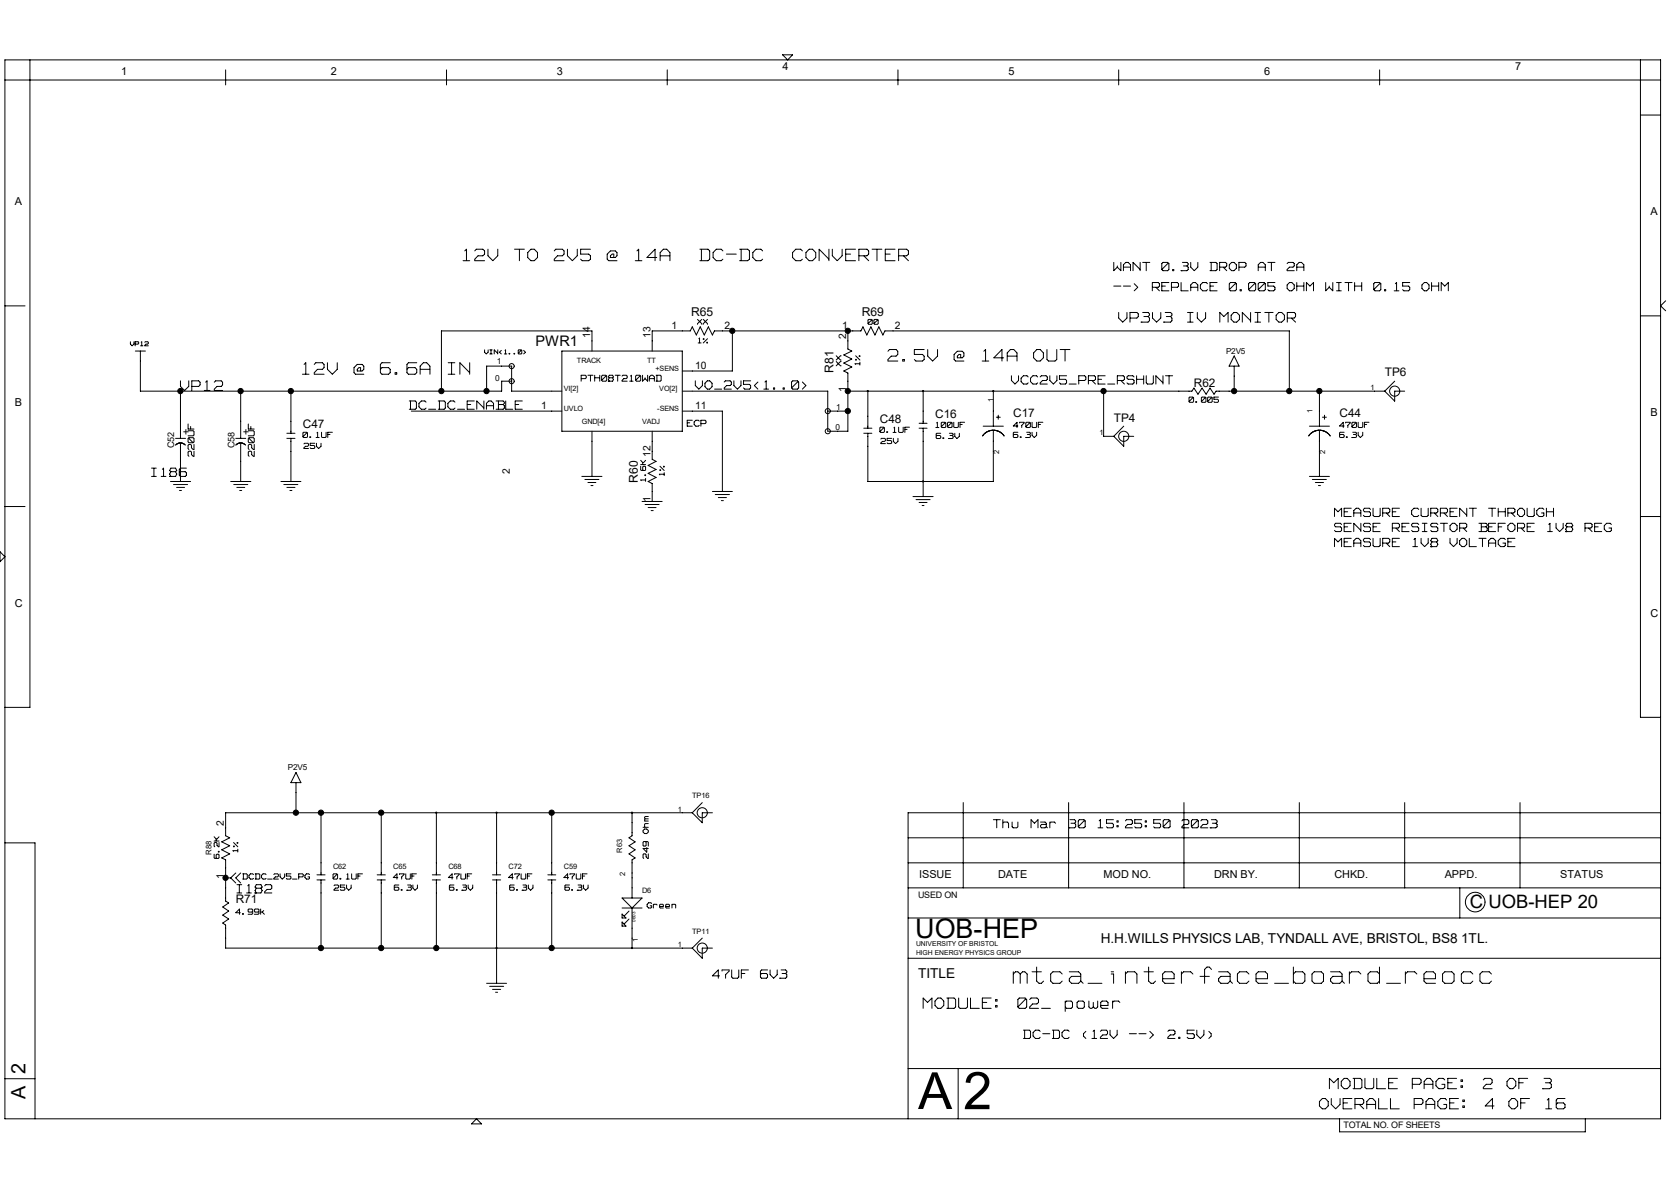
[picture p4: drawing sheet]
<svg xmlns="http://www.w3.org/2000/svg" width="420mm" height="297mm" viewBox="0 0 420 297" stroke-linecap="round" stroke-linejoin="round" font-family="sans-serif">
<defs><g id="words">
<text font-size="13" x="241.1" y="277.5">2</text>
<text font-size="12.8" x="229.8" y="277.5">A</text>
<text font-size="7.7" fill="#fff" x="253.6" y="246.8">mtca_interface_board_reocc</text>
<text font-size="6.7" x="229" y="234.7">UOB-HEP</text>
<g font-size="5.4" fill="#fff">
<text x="115.9" y="65.8">12V TO 2V5 @ 14A</text>
<text x="175.4" y="65.8">DC-DC</text>
<text x="198.5" y="65.8">CONVERTER</text>
<text x="75.7" y="94.2">12V @ 6.6A IN</text>
<text x="222.2" y="90.9">2.5V @ 14A OUT</text>
</g>
<g font-size="5">
<text x="6.4" y="268.6" transform="rotate(-90 6.4 268.6)">2</text>
<text x="6.4" y="274.9" transform="rotate(-90 6.4 274.9)">A</text>
</g>
<g font-size="4.9" fill="#fff">
<text x="231.1" y="252.8">MODULE: 02_ power</text>
<text x="332.7" y="272.9">MODULE PAGE: 2 OF 3</text>
<text x="330.2" y="278">OVERALL PAGE: 4 OF 16</text>
</g>
<g font-size="4.6" fill="#fff">
<text x="280" y="81.1">VP3V3 IV MONITOR</text>
<text x="45.2" y="98.2">VP12</text>
</g>
<text font-size="4.6" x="367.9" y="227.2">C UOB-HEP 20</text>
<g font-size="3.9" fill="#fff">
<text x="278.8" y="68.1">WANT 0.3V DROP AT 2A</text>
<text x="278.8" y="73.1">--&gt; REPLACE 0.005 OHM WITH 0.15 OHM</text>
<text x="174" y="97.7">VO_2V5&lt;1..0&gt;</text>
<text x="253.2" y="96.4">VCC2V5_PRE_RSHUNT</text>
<text x="102.4" y="102.7">DC_DC_ENABLE</text>
<text x="37.9" y="119.6">I186</text>
<text x="334" y="129.6">MEASURE CURRENT THROUGH</text>
<text x="334" y="133.4">SENSE RESISTOR BEFORE 1V8 REG</text>
<text x="334" y="137.1">MEASURE 1V8 VOLTAGE</text>
<text x="59.3" y="223.8">I182</text>
<text x="178.3" y="245.1">47UF 6V3</text>
<text x="256.2" y="260.2">DC-DC (12V --&gt; 2.5V)</text>
</g>
<text font-size="3.8" fill="#fff" x="248.6" y="207.5">Thu Mar 30 15:25:50 2023</text>
<text font-size="3.6" x="134" y="86.5">PWR1</text>
<g font-size="3.4">
<text x="275.5" y="236">H.H.WILLS PHYSICS LAB, TYNDALL AVE, BRISTOL, BS8 1TL.</text>
<text x="229.8" y="244.7">TITLE</text>
</g>
<g font-size="3.3" fill="#fff">
<text x="49" y="114.2" transform="rotate(-90 49 114.2)">220UF</text>
<text x="64.1" y="114.2" transform="rotate(-90 64.1 114.2)">220UF</text>
</g>
<g font-size="3">
<text x="173" y="79.1">R65</text>
<text x="215.7" y="79.1">R69</text>
<text x="208.6" y="93.3" transform="rotate(-90 208.6 93.3)">R81</text>
<text x="346.6" y="94.2">TP6</text>
<text x="298.8" y="96.7">R62</text>
<text x="75.8" y="107">C47</text>
<text x="220.2" y="105.7">C48</text>
<text x="234.1" y="104.5">C16</text>
<text x="253.6" y="104.3">C17</text>
<text x="278.8" y="105.5">TP4</text>
<text x="335.3" y="104.3">C44</text>
<text x="159.6" y="120.8" transform="rotate(-90 159.6 120.8)">R60</text>
<text x="59" y="226.1">R71</text>
</g>
<text font-size="2.9" fill="#fff" x="162.7" y="214.8" transform="rotate(-90 162.7 214.8)">249 Ohm</text>
<g font-size="2.8" fill="#fff">
<text x="145.5" y="95.6">PTH08T210WAD</text>
<text x="210.9" y="91.5" transform="rotate(-90 210.9 91.5)">XX</text>
<text x="215.6" y="91.4" transform="rotate(-90 215.6 91.4)">1%</text>
<text x="172" y="106.9">ECP</text>
<text x="166.7" y="119" transform="rotate(-90 166.7 119)">1%</text>
<text x="162" y="120.4" transform="rotate(-90 162 120.4)">1.6K</text>
<text x="55.2" y="214.8" transform="rotate(-90 55.2 214.8)">6.2K</text>
<text x="59.9" y="213.2" transform="rotate(-90 59.9 213.2)">1%</text>
</g>
<g font-size="2.7">
<text x="195.9" y="17.4">4</text>
<text x="379.2" y="17.4">7</text>
<text x="30.4" y="18.7">1</text>
<text x="82.8" y="18.7">2</text>
<text x="139.4" y="18.7">3</text>
<text x="252.4" y="18.7">5</text>
<text x="316.4" y="18.7">6</text>
<text x="3.7" y="51.4">A</text>
<text x="413.1" y="53.9">A</text>
<text x="3.7" y="101.6">B</text>
<text x="413.1" y="104.1">B</text>
<text x="47.5" y="108.9" transform="rotate(-90 47.5 108.9)">+</text>
<text x="62.6" y="108.9" transform="rotate(-90 62.6 108.9)">+</text>
<text x="3.7" y="151.8">C</text>
<text x="413.1" y="154.3">C</text>
<text x="230" y="219.6">ISSUE</text>
<text x="249.9" y="219.6">DATE</text>
<text x="276.2" y="219.6">MOD NO.</text>
<text x="303.9" y="219.6">DRN BY.</text>
<text x="334" y="219.6">CHKD.</text>
<text x="361.6" y="219.6">APPD.</text>
<text x="390.5" y="219.6">STATUS</text>
</g>
<g font-size="2.6">
<text x="168.1" y="82.3">1</text>
<text x="181.3" y="82.3">2</text>
<text x="210.8" y="82.3">1</text>
<text x="224" y="82.3">2</text>
<text x="147.7" y="84.6" transform="rotate(-90 147.7 84.6)">14</text>
<text x="162.8" y="84.6" transform="rotate(-90 162.8 84.6)">13</text>
<text x="211.8" y="84.8" transform="rotate(-90 211.8 84.8)">2</text>
<text x="174" y="92.3">10</text>
<text x="211.8" y="98" transform="rotate(-90 211.8 98)">1</text>
<text x="135.4" y="102.4">1</text>
<text x="174" y="102.4">11</text>
<text x="127.6" y="118.7" transform="rotate(-90 127.6 118.7)">2</text>
<text x="162.8" y="114.3" transform="rotate(-90 162.8 114.3)">12</text>
<text x="162.8" y="125.6" transform="rotate(-90 162.8 125.6)">1</text>
<text x="56" y="206.6" transform="rotate(-90 56 206.6)">2</text>
<text x="56" y="219.8" transform="rotate(-90 56 219.8)">1</text>
</g>
<g font-size="2.5" fill="#fff">
<text x="297.6" y="100.9">0.005</text>
<text x="234.2" y="107.2">100UF</text>
<text x="253.6" y="107.2">470UF</text>
<text x="335.3" y="107.2">470UF</text>
<text x="75.8" y="109.7">0.1UF</text>
<text x="76.1" y="112.5">25V</text>
<text x="220.2" y="108.5">0.1UF</text>
<text x="220.5" y="111.3">25V</text>
<text x="234.3" y="110">6.3V</text>
<text x="253.6" y="109.7">6.3V</text>
<text x="335.3" y="109.7">6.3V</text>
<text x="60.7" y="220.2">DCDC_2V5_PG</text>
<text x="83.4" y="220.2">0.1UF</text>
<text x="98.4" y="220.2">47UF</text>
<text x="112.2" y="220.2">47UF</text>
<text x="127.3" y="220.2">47UF</text>
<text x="141.1" y="220.2">47UF</text>
<text x="83.6" y="223">25V</text>
<text x="98.7" y="223">6.3V</text>
<text x="112.5" y="223">6.3V</text>
<text x="127.5" y="223">6.3V</text>
<text x="141.4" y="223">6.3V</text>
<text x="162" y="227.5">Green</text>
<text x="59" y="229">4.99k</text>
</g>
<g font-size="2.4" fill="#fff">
<text x="174.6" y="81.4">XX</text>
<text x="217.3" y="81.4">00</text>
<text x="174.8" y="86.1">1%</text>
</g>
<g font-size="2.3">
<text x="43.6" y="112.2" transform="rotate(-90 43.6 112.2)">C52</text>
<text x="58.7" y="112.2" transform="rotate(-90 58.7 112.2)">C58</text>
</g>
<g font-size="2.2">
<text x="229.8" y="224.7">USED ON</text>
<text x="336.3" y="282.2">TOTAL NO. OF SHEETS</text>
</g>
<g font-size="2.1">
<text x="124" y="95.4">0</text>
<text x="124.4" y="91.2">1</text>
<text x="209.1" y="107.5">0</text>
<text x="209.3" y="102.5">1</text>
</g>
<g font-size="2">
<text x="306.9" y="88.5">P2V5</text>
<text x="72.1" y="192.7">P2V5</text>
</g>
<g font-size="1.9" fill="#fff">
<text x="32.6" y="86.7">VP12</text>
<text x="121.3" y="88.7">VIN&lt;1..0&gt;</text>
</g>
<g font-size="1.9">
<text x="248.7" y="100.5" transform="rotate(-90 248.7 100.5)">1</text>
<text x="343" y="97.7">1</text>
<text x="328.5" y="103.5" transform="rotate(-90 328.5 103.5)">1</text>
<text x="250.1" y="113.7" transform="rotate(-90 250.1 113.7)">2</text>
<text x="275.2" y="109">1</text>
<text x="331.7" y="113.7" transform="rotate(-90 331.7 113.7)">2</text>
<text x="169.7" y="203.2">1</text>
<text x="173.3" y="199.7">TP16</text>
<text x="53" y="213.8" transform="rotate(-90 53 213.8)">R88</text>
<text x="155.7" y="213.4" transform="rotate(-90 155.7 213.4)">R63</text>
<text x="83.4" y="217.5">C62</text>
<text x="98.4" y="217.5">C65</text>
<text x="112.2" y="217.5">C68</text>
<text x="127.3" y="217.5">C72</text>
<text x="141.1" y="217.5">C59</text>
<text x="156.5" y="219.2" transform="rotate(-90 156.5 219.2)">2</text>
<text x="160.7" y="223.6">D6</text>
<text x="173.3" y="233.6">TP11</text>
<text x="159.6" y="235.7" transform="rotate(-90 159.6 235.7)">1</text>
<text x="169.7" y="237.1">1</text>
</g>
<g font-size="1.8">
<text x="144.4" y="90.8">TRACK</text>
<text x="162" y="90.8">TT</text>
<text x="164" y="92.8">+SENS</text>
<text x="141.1" y="97.8">VI[2]</text>
<text x="165" y="97.8">VO[2]</text>
<text x="141.1" y="102.8">UVLO</text>
<text x="145.6" y="106.1">GND[4]</text>
<text x="160.7" y="106.1">VADJ</text>
<text x="164.5" y="102.8">-SENS</text>
</g>
<g font-size="1.7">
<text x="229.3" y="236.7">UNIVERSITY OF BRISTOL</text>
<text x="229.3" y="239">HIGH ENERGY PHYSICS GROUP</text>
</g>
<text font-size="1.1" x="159.1" y="230.6" transform="rotate(-90 159.1 230.6)">0603</text>
</g></defs>
<g fill="none" stroke="#000" stroke-width=".25">
<path d="M1.2 15h414.4v265h-414.4zM7.5 15v162h-6.3M56.5 17.5v3.8M111.8 17.5v3.8M167 17.5v3.8M195.9 13.7h2.5l-1.3 1.3zM224.7 17.5v3.8M280 17.5v3.8M345.3 17.5v3.8M410.6 15v164.5h5M1.2 20h414.4M410.6 28.8h5"/>
<path d="M1.2 76.5h5.1M115.9 65.2h1.7M116.3 62.8l.5-.4v2.8M118.8 64.9v.3M118.9 65.2h2.4M119.2 62.4l-.4 .4M119.3 62.4h1.5M119.6 64l-.8 .9M119.7 64h1.1M120.9 62.4l.4 .4M121.3 62.8v.7M121.3 63.6l-.4 .4"/>
<path d="M122.1 64l1.2 1.2M122.1 62.4v1.6M124.6 62.4v1.6M124.6 64l-1.2 1.2M128.8 62.4h2.4M130 62.4v2.8M132.1 63.2l.8-.8h.8l.8 .8M132.1 64.4l.8 .8h.8l.8-.8M132.1 63.2v1.2M134.5 63.2v1.2M138.7 64.9v.3M138.8 65.2h2.4"/>
<path d="M139.1 62.4l-.4 .4M139.1 62.4h1.6M139.5 64l-.8 .9M139.6 64h1.1M140.8 62.4l.4 .4M141.2 62.8v.7M141.2 63.6l-.4 .4M142 62.4v1.6M142 64l1.2 1.2M144.5 62.4v1.6M144.5 64l-1.2 1.2M145.3 64.9l.5 .3h1.5"/>
<path d="M147.4 63.6l.4 .4M147.8 62.4h-2.5l.1 1.2h1.9M147.8 64.1v.7l-.4 .4M152 63.6v1.3l.4 .3M152.4 65.2h2M152.7 62.8l-.7 .8M152.8 62.8h1.2l.4 .4M153.2 63.6l-.4 .4M153.2 63.6h.4v.8M154.4 64l-.4 .4h-1.2v-.3M154.4 63.2v.8M159 65.2h1.7"/>
<path d="M159.4 62.8l.5-.4v2.8M164.4 64.4h-2.5l2.1-2v2.8M165.2 63.2v2M165.3 64h2.3M166 62.4l-.8 .8M166.1 62.4h.7M166.9 62.4l.8 .8M167.7 63.2v2M174.6 79.9l1 1M175.2 62.4h2M175.2 65.2h2M175.6 62.4v2.8"/>
<path d="M175.6 79.9l-1 1.1M176 79.9l1 1M177.1 79.9l-1.1 1.1M177.2 62.4l.4 .4M177.6 62.8v2l-.4 .4M178.5 63.2v1.2M178.5 64.4l.8 .8M179.3 62.4l-.8 .8M179.3 62.4h1.2M179.3 65.2h1.2M180.5 62.4l.4 .4M180.9 64.9l-.4 .3"/>
<path d="M181.8 63.6h2.5M185.1 62.4h2M185.1 65.2h2M185.5 62.4v2.8M187.2 62.4l.4 .4M187.6 62.8v2l-.4 .4M188.4 63.2v1.2M188.4 64.4l.8 .8M189.2 62.4l-.8 .8M189.3 62.4h1.1M189.3 65.2h1.1M190.5 62.4l.4 .4"/>
<path d="M190.9 64.9l-.4 .3M198.4 63.2v1.2M198.4 64.4l.8 .8M199.2 62.4l-.8 .8M199.2 62.4h1.2M199.2 65.2h1.2M200.4 62.4l.4 .4M200.8 64.9l-.4 .3M201.7 64.4l.9 .8h.7M201.7 63.2v1.2M203.3 62.4h-.7l-.9 .8M203.4 62.4l.8 .8"/>
<path d="M204.2 63.2v1.2M204.2 64.4l-.8 .8M207.4 64.8l-2.4-2.4v2.8M207.5 62.4v2.8M208.3 64l1.2 1.2M208.3 62.4v1.6M210.8 62.4v1.6M210.8 64l-1.3 1.2M211.7 63.6h1.2M214.1 62.4h-2.4v2.8h2.4M215 64h2M216.2 64.1l1.2 1.1"/>
<path d="M217 62.4h-2v2.8M217 62.4l.4 .4M217.4 63.6l-.4 .4M217.4 62.8v.7M218.3 62.4h2.4M218.9 79.9l-.2 .2M218.9 79.9h.7M219.5 62.4v2.8M219.6 79.9l.2 .2M221.6 63.6h1.2M221.6 65.2h2.4M224 62.4h-2.4v2.8"/>
<path d="M225 64h1.9M226.2 64.1l1.2 1.1M226.9 62.4h-2v2.8M226.9 62.4l.5 .4M227.4 63.6l-.5 .4M227.4 62.8v.7M278.8 65.7v2l.8-.8M278.8 71.6h1.7M280 78.2v1.3M280 79.6l1 1M280.5 65.7v2l-.8-.9v-.3M281.2 71.6h1.8"/>
<path d="M281.2 66.8h1.7M281.8 65.7l-.6 .6v1.4M281.8 65.7h.5M282.1 78.2v1.3M282.1 79.6l-1.1 1M282.4 65.7l.6 .6v1.4M282.9 79.6h1.6M283.6 65.7l1.7 1.7M283.6 65.7v2M283.9 71l.9 .9M284.5 78.2h-1.7v2.4M284.6 78.2l.3 .3"/>
<path d="M284.7 71.9l-.8 .9M284.9 79.2l-.3 .4M284.9 78.6v.6M285.4 65.7v2M286 65.7h1.8M286 78.2h1.3l.4 .3M286.9 65.7v2M287.4 79.2l.3 .4M287.7 78.6l-.3 .6h-1.1M287.7 79.6v.6M288.4 70.7h1.5M288.4 70.7v2.1"/>
<path d="M288.5 71.9h1.4M288.5 79.6l.9 1M288.5 78.2v1.3M289.3 71.9l.9 .9M289.9 70.7l.3 .3v.5M290.2 71.6l-.3 .3M290.5 78.2v1.3M290.5 79.6l-1 1M290.8 67.4l.3 .3M290.8 66v1.4M290.8 70.7v2.1M290.8 70.7h1.8"/>
<path d="M290.8 72.8h1.8M290.8 71.6h.9M291.1 65.7l-.3 .3M291.1 67.7h1.1M291.1 65.7h1.1M291.6 78.2h1.3l.4 .3M292.2 66l-1.4 1.4M292.3 66h.2M292.3 65.7l.3 .3M292.6 66v1.4M292.6 67.4l-.3 .3M293 79.2l.3 .4"/>
<path d="M293.2 70.7h1.4l.4 .3v.5M293.2 70.7v2.1M293.3 78.6l-.3 .6h-1.1M293.3 79.6v.6M293.5 67.7v-.3h.3v.3h-.3M295 71.6l-.4 .3h-1.4M295.6 67.7h.1M295.6 70.7v2.1M295.7 72.8h1.7M296 67.7h1.1M296 65.7h1.1M296.2 66.5h.9"/>
<path d="M297.1 65.7l.3 .3M297.1 66.6l.3 .2M297.2 78.2h1.4M297.4 66v.2M297.4 66.9v.5M297.4 67.4l-.3 .3M297.4 66.3l-.3 .2M297.9 78.2v2.4M298 65.7v1.1l.9 .9M298 71.3v1.5M298.1 71.9h1.7M298.6 70.7l-.6 .6"/>
<path d="M298.7 70.7h.5M299.2 70.7l.6 .6M299.7 79.6l1 1M299.7 78.2v1.3M299.8 65.7v1.1l-.9 .9M299.8 71.3v1.5M300.4 71.3v.8M300.4 72.2l.6 .6M301 70.7l-.6 .6M301.1 72.8h.8M301.1 70.7h.8M301.8 78.2v1.3"/>
<path d="M301.8 79.6l-1.1 1M301.9 70.7l.3 .3M302.2 72.5l-.3 .3M302.9 67.7h1.4M302.9 65.7h1.4M302.9 70.7h1.7M302.9 70.7v2.1M302.9 72.8h1.7M302.9 71.6h.8M303.1 65.7v2M304.3 65.7l.3 .3M304.6 66v1.4"/>
<path d="M304.6 67.4l-.3 .3M305.3 65.7h1.4l.3 .3M305.3 65.7v2M306.2 66.9l.8 .8M306.3 79.2l-1-1v2.4M306.3 79.2l1.1-1v2.4M307 66.5l-.3 .3h-1.4M307 66v.5M307.7 67.1l.6 .6h.5M308 70.7l-.3 .3v1.4l.3 .4M308 72.8h1.1M308 70.7h1.1"/>
<path d="M308.1 78.9v1l.7 .7M308.8 65.7h-.5l-.6 .6v.8M308.8 78.2l-.7 .7M308.9 65.7l.6 .6v.8M308.9 78.2h.6M309.1 71l-1.4 1.4M309.2 71h.2M309.2 70.7l.3 .3v1.4l-.3 .4M309.5 67.1l-.6 .6M309.5 78.2l.7 .7M310.1 65.7h1.4l.4 .3M310.1 65.7v2"/>
<path d="M310.2 78.9v1l-.7 .7M310.4 72.5h.2M310.4 72.5v.3M310.4 72.8h.2M310.7 72.5v.3M311.9 66.5l-.4 .3h-1.4M311.9 66v.5M312.8 70.7l-.3 .3v1.5l.3 .3M312.8 72.8h1.1M312.8 70.7h1.1M313 78.2v2.4M313.9 71l-1.4 1.4"/>
<path d="M314 71h.2M314 70.7l.3 .3v1.5l-.3 .3M314.1 78.2h1.4M314.8 78.2v2.4M315 66.8h1.7M315.5 65.7l-.6 .6v1.4M315.6 65.7h.5M316.1 65.7l.6 .6v1.4M316.6 78.2h2M316.7 71h-.3l-1.4 1.4M316.7 71v1.5l-.3 .3h-1.1l-.4-.3M316.7 71l-.3-.3h-1.2l-.3 .3v1.4"/>
<path d="M317.3 65.7h1.8M317.3 72.5l.3 .3M317.3 70.7v.9M317.4 71.6h1.4M317.4 70.7h1.7M317.6 78.2v2.4M317.7 72.8h1.1M318.2 65.7v2M318.8 71.6l.3 .3v.6l-.3 .3M319.4 78.9v1l.7 .7M320.1 78.2l-.7 .7M320.1 78.2h.7"/>
<path d="M320.8 78.2l.7 .7M321.5 78.9v1l-.7 .7M322.2 71.3v.8M322.2 72.2l.5 .6M322.2 79.6h1.7M322.5 65.7l-.3 .3M322.5 65.7h1.1l.3 .3M322.7 66.8l-.5 .7v.2h1.7M322.7 70.7l-.5 .6M322.8 70.7h.5l.6 .6M323.3 79.6l1 1M323.9 78.2h-1.7v2.4"/>
<path d="M323.9 72.2l-.6 .6h-.5M323.9 66.5l-.3 .3h-.8M323.9 66v.5M323.9 71.3v.8M323.9 78.2l.4 .3M324.3 79.2l-.4 .4M324.3 78.6v.6M324.6 70.7v2.1M324.6 66.8h1.7M324.6 71.6h1.7M325.7 65.7h-.5l-.6 .6v1.4M325.8 65.7l.5 .6v1.4"/>
<path d="M326.3 70.7v2.1M327 70.7l.8 .8M327 70.7v2.1M328.8 70.7v2.1M328.8 70.7l-.9 .9M331.8 70.7v2M332.7 71.9l-.9 .9M332.7 71.6v.2M332.7 71.9l.9 .9M333.6 70.7v2M334.5 72.8h1.2M334.5 70.7h1.2"/>
<path d="M335.1 70.7v2M336.6 70.7h1.8M337.5 70.7v2.1M339 70.7v2.1M339.1 71.6h1.7M340.8 70.7v2.1M345.3 70.7h-1.2l-.3 .3v1.5l.4 .3h1.1M345.3 71l-1.4 1.4M345.3 71h.3M345.3 70.7l.3 .3M345.6 71v1.5l-.3 .3M346.5 72.5h.3"/>
<path d="M346.5 72.5v.3M346.6 72.8h.2M346.8 72.5v.3M349 72.8h1.1M349.5 70.7v2M349.5 70.7l-.3 .3M351.1 72.5l.3 .3M352.8 70.7h-1.7v.9h1.5l.2 .3v.6l-.3 .3h-1.1M355.9 72.2l.6 .6M355.9 71.3v.8M356.5 70.7l-.6 .6M356.5 72.8h.5"/>
<path d="M356.5 70.7h.5M357.1 70.7l.6 .6M357.7 71.3v.8M357.7 72.2l-.6 .6M358.3 70.7v2.1M358.4 71.6h1.6M360.1 70.7v2.1M360.7 70.7l.9 .8M360.7 70.7v2.1M362.5 70.7v2.1M362.5 70.7l-.9 .9M410.6 79h5"/>
<path d="M416.9 75.3l-1.3 1.2 1.3 1.3M32.6 86.1l.4 .4M32.6 85.5v.6M33.5 85.5v.6M33.5 86.1l-.4 .4M33.9 87.8h2.5M33.9 86.1h.6M34.5 85.5h-.7v1M34.5 85.5l.2 .2-.2 .4M35.1 87.8v10.1h90.5v-2.5h2.5M35.2 86.5h.6M35.3 85.6l.2-.1v1"/>
<path d="M36.2 86.4v.1M36.3 86.5h.8M36.4 85.5l-.2 .1M36.4 85.5h.5M36.5 86.1l-.3 .3M36.6 86.1h.3M37 85.5l.1 .1-.1 .5M45.2 95.3v1.3l.9 1.1M45.2 97.9v11.8M47.2 95.3v1.3l-1 1.1M48 95.3h1.7M48 95.3v2.4"/>
<path d="M48 96.7h1.7M49.7 95.3l.4 .3M50.1 96.3l-.4 .4M50.1 95.7v.6M51.1 97.7h1.4M51.8 95.3v2.4M51.8 95.3l-.3 .3M53.6 97.4v.3M53.7 97.7h2M54.3 96.7l-.7 .7M54.4 96.7h.9M55.3 95.3h-1.3l-.4 .3"/>
<path d="M55.4 95.3l.3 .3M55.7 95.7v.6M55.7 96.3l-.3 .4M60.2 97.9v11.8M72.8 97.9v10.5M75.7 93.6h1.6M76.1 91.2l.4-.4v2.8M78.7 93.3v.3M78.7 93.6h2.4M79 90.8l-.3 .4M79.1 90.8h1.5l.5 .4M79.5 92.4l-.8 .9"/>
<path d="M81.1 92l-.5 .4h-1.1M81.1 91.2v.7M82 92.4l1.1 1.2M82 90.8v1.6M84.4 90.8v1.6M84.4 92.4l-1.2 1.2M88.6 92v1.2l.4 .4M89 93.6h2.1M89.4 91.2l-.8 .8M89.4 92.4l.5-.4h.3l.1 .8M89.4 92.5v.3M89.4 91.2h1.2l.5 .4"/>
<path d="M91.1 92.4l-.5 .4h-1.1M91.1 91.7v.7M95.2 91.2v2.1l.4 .3h1.6M97.2 92h-1.6l-.4 .4M97.2 92l.5 .4M97.7 90.8h-2.1l-.4 .4M97.7 92.5v.7l-.5 .4M98.9 93.3v.3M98.9 93.3h.4M98.9 93.6h.4M99.3 93.3v.3M101.9 91.2v2.1l.3 .3"/>
<path d="M102.2 92l-.3 .4M102.2 90.8l-.3 .4M102.3 92h1.5l.5 .4M102.3 90.8h2M104.3 92.5v.8l-.5 .3h-1.5M105.2 91.7v1.9M105.2 92.4h2.4M106 90.8l-.8 .8M106 90.8h.8M106.8 90.8l.8 .8M107.6 91.7v1.9M112.2 93.6h1.6"/>
<path d="M112.2 90.8h1.6M113 90.8v2.8M117.5 93.2l-2.4-2.4v2.8M117.6 90.8v2.8M121.3 88.1l.4 .4M121.3 87.5v.6M121.8 97.9v-6.3h6.3v6.3h12.5M122.2 87.5v.6M122.2 88.1l-.5 .5M122.6 88.6h.6M122.6 87.5h.6M122.9 87.6v.9"/>
<path d="M123.7 87.5l.8 .9M123.7 87.6v1M124.6 87.5v1.1M125 88.1l.5 .5M125.5 87.7l-.4 .4M126.2 88.6h.6M126.5 87.5l-.1 .2M126.5 87.6v.9M127.4 88.4h.2M127.4 88.5v.1M127.5 88.6h.1M127.6 88.4v.2"/>
<path d="M128.7 88.4h.1M128.7 88.5v.1M128.7 88.6h.1M128.8 88.4v.2M129.7 87.7l.1 .9M129.8 87.5l-.1 .2M129.9 87.5l.7 .2M130.4 87.7l-.6 .7M130.4 87.7h.2M130.6 87.7v.7l-.7 .2M131.1 87.7l.4 .4M131.5 88.2l-.4 .4"/>
<path d="M140.6 87.8h30.2v20.1h-30.2zM145.5 94.7h1M146.5 93.9h-1v1.5M146.5 93.9l.2 .2M146.7 94.5l-.2 .2M146.7 94.1v.4M147.2 93.9h1.2M147.8 93.9v1.5M148.2 87.8v-5h-37.7v15.1M148.8 93.9v1.5M148.9 94.5h1.2M150.1 93.9v1.5"/>
<path d="M150.6 95.2l.2 .2M150.6 94.1v1M150.8 93.9l-.2 .2M150.8 93.9h.8l.2 .2M151.6 94.1l-1 1M151.6 94.1h.2M151.8 95.2l-.2 .2h-.8M151.8 94.1v1M152.3 95.4h.1M152.5 93.9l-.2 .4 .2 .2-.2 .5 .2 .4M152.5 93.9h.8l.2 .4-.2 .2M152.5 94.5h.8"/>
<path d="M153.3 94.5l.2 .5-.2 .4h-.8M154 93.9h1.2M154.6 93.9v1.5M155.7 94.1l.3-.2h.7l.3 .2M155.7 95.2v.2M155.7 95.4h1.3M156.1 94.7l-.4 .5M157 94.1v.4M157 94.5l-.2 .2h-.6M157.6 95.4h.9M157.8 94.1l.2-.2v1.4M159.1 95.2l.2 .2"/>
<path d="M159.1 94.1v1M159.3 93.9l-.2 .2M159.3 93.9h.8l.3 .2M160.1 94.1l-1 1M160.1 94.1h.2M160.4 95.2l-.3 .2h-.8M160.4 94.1v1M160.8 93.9v1.5l.6-.6M161.5 94.5v.2M162.1 93.9v1.4l-.6-.6M162.5 94.4v1M162.6 94.7h1.1"/>
<path d="M162.9 93.9l-.4 .4M163 93.9h.3M163.2 87.8v-5h9.6l.5-1 1 2 1-2 1 2 1-2 1 2 .5-1h36.7l.5-1 1 2 1-2 1 2 1-2 1 2 .5-1h101.2v15.1M163.4 93.9l.4 .4M163.8 94.4v1M164.2 93.9h1.1l.2 .2M164.4 93.9v1.4M165.5 95.2l-.2 .2h-1.1M165.5 94.1v1M174 96.5l.9 .8M174 95.3v1.1M174.6 81v.2"/>
<path d="M174.8 85.8h.7M174.9 84.8l.2-.2v1.2M175.6 81v.2M175.8 95.3v1.1M175.8 96.5l-.9 .9M176 81v.2M176 84.8v.1M176 84.8h.1M176.1 84.9h.1M176.2 84.8v.1M176.4 96.8l.6 .6M176.4 95.9v.8"/>
<path d="M177 85.8h.1M177 85.6l-.1 .2M177 95.3l-.6 .6M177.1 81v.2M177.1 85.6v.2M177.1 97.4h.5M177.1 95.3h.5M177.1 84.8l-1.1 1M177.6 95.3l.6 .6M178.2 95.9v.8M178.2 96.8l-.6 .6M178.9 97.4h1.7"/>
<path d="M181.3 97.1v.3M181.3 97.4h1.7M181.9 96.5l-.6 .6M181.9 96.5h.8M182.7 95.3h-1.1l-.3 .3M182.8 95.3l.2 .3v.5M183 96.2l-.2 .3M183.3 82.8v10h-12.5M183.7 96.5l.8 .8M183.7 95.3v1.1M185.5 95.3v1.1M185.5 96.5l-.9 .9"/>
<path d="M186.1 97.1l.3 .3M186.1 95.3v.9M186.1 95.3h1.8M186.1 96.2h1.4M186.4 97.4h1.1M187.6 96.2l.3 .3M187.9 96.5v.6l-.3 .3M188.8 96.5l.9 .9M189.7 95.6l-.9 .8M191.2 97.4h1.2M191.8 95.3v2M191.8 95.3l-.3 .3"/>
<path d="M193.6 97.1h.2M193.6 97.1v.3M193.6 97.4h.2M193.9 97.1v.3M196 97.1h.3M196 97.1v.3M196 97.4h.3M196.3 97.1v.3M198.4 95.3l-.3 .3v1.5l.3 .3M198.5 97.4h1.1M198.5 95.3h1.1M199.6 95.6l-1.4 1.4"/>
<path d="M199.6 95.6h.3M199.6 95.3l.3 .3v1.5l-.3 .3M200.8 95.6l.9 .9M201.7 96.5l-.9 .9M209.3 89l1.2 1.1M209.3 90.5l1.2 1M210.3 89.1l-1 1M210.3 90.5l-1 1M210.4 89h.1M210.4 90.5h.1M212.2 82.8v4.5l1 .5-2 1 2 1-2 1 2 1-2 1 1 .5v14.6h-5v-10h-36.4M212.2 97.9h86.1l.5-.8 1 1.5 1.1-1.5 1 1.5 1-1.5 1 1.5 .5-.7h42.2"/>
<path d="M214 91l.2 .2M214 91h1.2M214.2 90l.1 .1M214.2 89.9h.1M214.2 89l1 1.1M214.3 90h.1M215.1 89.2l.1-.2-.1 .2M215.2 90.6v.8M217.2 97.9v9.2M217.3 80.1v.9l.1 .2h.7l.2-.2v-.9M217.3 80.1l.2-.2h.6l.2 .2M218.1 80.1l-.8 .8"/>
<path d="M218.1 80.1h.2M218.7 81l.2 .2M218.7 80.1v.8M218.9 81.2h.7M219.6 80.1l-.8 .8M219.6 80.1h.2M219.8 80.1v.9l-.2 .2M222.3 90.3h2.4M222.6 87.5l-.4 .4M222.7 87.5h1.6l.4 .4v.8l-.5 .4h-1.1l-.9 .9v.3M225.9 90h.5l-.1 .3h-.4zM228.9 90l.3 .3"/>
<path d="M228.9 87.5v1.2M228.9 88.7h1.9M228.9 87.5h2.4M229.3 90.3h1.5M230.9 88.7l.4 .4M231.1 97.9v8M231.3 90l-.4 .3M231.3 89.2v.7M232.2 89.1l1.2 1.2M232.2 87.5v1.6M234.7 87.5v1.6M234.7 89.1l-1.3 1.2"/>
<path d="M238.8 88.7v1.2M238.8 90l.4 .3M239.2 90.3h2.1M239.6 89.2v.3M239.6 89.5h1.2M240 88.7l-.4 .4M240.1 88.7h.3M240.5 88.7v.8M240.8 87.9h-1.2l-.8 .8M240.8 87.9l.5 .4M241.3 89.1l-.5 .4M241.3 88.3v.8"/>
<path d="M245.8 90.3h1.7M246.3 87.9l.4-.4v2.8M248.6 97.9v8.7M248.8 89.5l2-2v2.8M248.8 89.5h2.4M252.1 88.3l.8-.8h.8l.9 .8M252.1 88.3v2M252.1 89.1h2.4M253.2 95.2l.8 .9M253.2 94v1.2M254.6 88.3v2M254.9 94v1.2"/>
<path d="M254.9 95.2l-.9 .9M255.6 94.7v.8l.6 .6h.8M257 94h-.8l-.6 .6M257 94l.3 .3M257.3 95.8l-.3 .3M257.9 94.7v.8l.6 .6h.9M258.7 89.5l.8 .8M258.7 88.3v1.2M259.4 94h-.8l-.7 .6M259.4 94l.3 .3M259.5 87.5l-.8 .8M259.5 90.3h.8"/>
<path d="M259.5 87.5h.8M259.7 95.8l-.3 .3M260.3 95.8v.3h1.8M260.3 87.5l.9 .8M260.6 94l-.3 .3M260.7 94h1.1l.3 .3M260.9 95.2l-.6 .6M261.2 88.3v1.2M261.2 89.5l-.9 .8M262 90l.4 .3M262 87.5v2.4M262.1 94.9l-.3 .3h-.8"/>
<path d="M262.1 94.4v.5M262.8 95.2l.8 .9M262.8 94v1.2M264.5 90l-.5 .3h-1.5M264.5 87.5v2.4M264.5 94v1.2M264.5 95.2l-.8 .9M265.2 95.8l.3 .3h1.1M265.2 94v.9M265.2 94h1.8M265.2 94.9h1.4M265.3 87.5h2.5"/>
<path d="M266.6 87.5v2.8M266.7 94.9l.3 .3v.6M267 95.8l-.3 .3M267.6 96.1h1.8M270 95.2h1.4M271.4 94h-1.4v2.1M271.5 94l.3 .3M271.8 94.9l-.3 .3M271.8 94.4v.5M273.3 95.2l.9 .9M274.2 94.3l-.3-.3h-1.5v2.1M274.2 94.9l-.3 .3h-1.4"/>
<path d="M274.2 94.4v.5M274.9 96.1h1.7M274.9 94.9h.8M276.2 97.9v11.3h2.6M276.6 94h-1.8v2.1M277.2 96.1h1.8M279.7 95.2h1.4M280.6 95.2l.8 .9M281.1 94l-1.4 .1v2M281.1 94l.3 .3M281.4 94.9l-.3 .3M281.4 94.4v.5"/>
<path d="M282.1 95.8l.3 .3h1.1l.3-.3M282.1 94.6l.3 .3h1.1l.3 .3v.6M283.8 94.3l-.3-.3h-1.1l-.3 .6M284.5 94v2.1M284.5 94.9h1.7M285.6 80.6h.1M286.3 94v2.1M286.9 95.8l.3 .3h1.1M286.9 94v1.8M287.7 80.3l-.4 .3h-1.3M288.7 94v1.8M288.7 95.8l-.3 .3"/>
<path d="M291 95.8l-1.7-1.8v2.1M291.1 94v2.1M291.3 80.6h.1M291.7 94h1.8M292.6 94.1v2M293.3 80.3l-.3 .3h-1.4M297.2 80.6h1.4M298.5 99.4h-.7l-.2 .1v1M298.5 99.6l-.9 .9M298.5 99.5h.2M298.5 99.4l.2 .1M298.7 99.6v.9"/>
<path d="M300.9 99.4l-.2 .1v1M300.9 99.4h.7l.2 .1v1M301.8 99.5l-1.1 1M302.4 99.4l-.1 .2v.9l1.1-1M302.5 99.4h.7l.2 .1v1M305 99.4h-1.2l.1 .5h.9l.2 .2M308.9 80.6h.6M308.9 89.1l1.2 2.5h-2.5zM308.9 91.6v6.3M313 80.2l-2.1-2v2.4M314.1 80.6h1.4M320.1 80.6h.7"/>
<path d="M330.2 97.9v8.7M346.6 97.9l2.5 2.5v-2.5h2.5M349.1 95.4l-2.5 2.5M37.9 119.2h1.2M37.9 117.1h1.2M38.5 117.2v2M40.3 119.2h1.2M40.9 117.2v2M40.9 117.1l-.3 .3M42.5 119.2h.1M42.8 117.1l-.3 .6 .3 .3-.3 .6 .3 .6M42.8 118h1.1"/>
<path d="M42.8 117.1h1.1l.3 .6-.3 .3M43.9 118l.3 .6-.3 .6h-1.1M43.9 109.7h2.5M44.4 111l-.1 .1M44.5 111l.4-.2 .9 .2M44.6 110.9l-.7 .5M45.2 110.9v9.6M45.2 118l-.3 .3M45.2 117.1l-.3 .4v1.4l.3 .3M45.2 119.2h1.1M45.2 118h1.1M45.2 117.1h1.5"/>
<path d="M45.7 110.9l.1 .1M45.8 111h.1M45.9 111l.1 .1M45.9 111l.5 .4M46.2 111.2h.1M46.4 118l.3 .3M46.7 118.4v.5l-.3 .3M47.1 107.8h1.2M47.1 110.6l.2 .2h1M47.1 109.1h1.2M47.1 106.1v1.3M47.1 107.4h1.5"/>
<path d="M47.3 109.6l1 1.1M47.7 106.7v.6M47.9 112v-.6l-.6-.2-.2 .2v.8l.2 .3M47.9 113.7v-.6l-.2-.2h-.4l-.2 .2v.8l.2 .3M47.9 112.1l.7 .4M47.9 113.7l.7 .5M48.3 109.5h-1l-.2 .2v.8M48.3 107.8l.3 .2M48.3 109.5l.3 .2v.8M48.6 108v.8l-.3 .3M48.6 110.6l-.3 .2M48.6 111.2v1.2"/>
<path d="M48.6 112.9v1.2M59 109.7h2.5M59.2 111.2l-.2 .2M59.2 111.2h.1M59.4 111l-.2 .2M59.5 111h.1M59.6 111l-.2 .1M59.6 111l.4-.2 .9 .2M59.7 110.9l-.1 .1M60.2 110.9v9.6M60.8 110.9l.1 .1M60.9 111h.1"/>
<path d="M61 111l.1 .1M61 111l.5 .4M61.3 111.2h.1M62.1 107.8h1.3l.2 .2M62.1 110.6l.3 .2h1l.2-.2M62.1 110.5v-.8l.3-.2h1l.2 .2v.8M62.1 106.1v1.3M62.2 107.4h1.4M62.4 109.6l1 1.1M62.8 106.7v.6M63 112v-.6l-.6-.2-.3 .2v.8l.3 .3M63 113.7v-.6l-.2-.2h-.4l-.3 .2v.8l.3 .3"/>
<path d="M63 112.1l.4 .4M63 113.7l.4 .5M63.5 112.5h.1M63.5 114.2h.1M63.6 108v.8l-.2 .3h-1.3M63.6 111.2v1.2M63.6 112.9v1.2M71.8 108.4h2M71.8 109.7h2M72.8 109.7v10.8M75.8 109.3l.2 .2M75.8 108.4l.1 .9 .8-.9"/>
<path d="M76 108.2l-.2 .1M76 108.2h.7M76 109.5h.7M76.2 110.9l-.1 .2M76.3 110.9h.7M76.5 111.7l-.4 .5h1.1M76.5 111.7h.5M76.8 108.3h.1M76.8 108.2l.2 .1M77 109.3l-.2 .2M77 108.4v.9M77 110.9l.2 .2"/>
<path d="M77.2 111.1l-.2 .6M77.6 109.3h.1M77.6 109.3v.2M77.6 109.5h.1M77.6 112.1l.2 .1M77.8 109.3v.2M77.9 112.2h.6M78.6 111.5l.2 .5M78.8 110.9h-1.1l-.1 .6h.9M78.8 112.1l-.2 .1M79.1 109.5h.8M79.2 111.7l.5 .5"/>
<path d="M79.2 110.9v.7M79.3 108.3l.2-.1v1.2M80.3 110.9v.7M80.3 111.7l-.5 .5M80.5 109.3l.2 .2h.7M80.5 108.2v1.1M81.6 109.3l-.2 .2M81.6 108.2v1.1M82.1 108.7h.5M83.2 108.2h-1.2v1.3M102.4 100.3h1.5M102.4 102.4h1.5"/>
<path d="M102.7 100.4v2M103 102.9h37.6M103.9 100.3l.3 .3M104.2 100.7v1.4M104.2 102.1l-.3 .3M104.9 101v.8M104.9 101.8l.6 .6M105.5 100.3l-.6 .6M105.5 100.3h.8l.3 .3M106.6 102.1l-.3 .3h-.8M107.3 102.4h1.8M109.7 100.3h1.4"/>
<path d="M109.7 102.4h1.4M110 100.4v2M111.2 100.3l.3 .3M111.5 100.7v1.4M111.5 102.1l-.3 .3M112.1 101v.8M112.1 101.8l.6 .6M112.7 100.3l-.6 .6M112.7 100.3h.8M112.7 102.4h.8M113.6 100.3l.3 .3M113.9 102.1l-.3 .3"/>
<path d="M114.5 102.4h1.8M116.9 100.4v2h1.8M116.9 100.3h1.8M117 101.2h.8M119.3 100.3l1.8 1.8M119.3 100.4v2M121.1 100.3v2.1M121.8 101v1.4M121.8 101.5h1.7M122.3 100.3l-.5 .6M122.4 100.3h.5M122.9 100.3l.6 .6"/>
<path d="M123.5 101v1.4M124.2 100.3h1.7M124.2 102.4h1.7M124.8 100.4v2M124.8 101.2h1.1M125.9 100.3l.3 .3M125.9 101.2l.3 .3M126.2 100.7v.2M126.2 101.6v.5M126.2 100.9l-.2 .3M126.2 102.1l-.3 .3M126.6 100.3v2.1"/>
<path d="M126.6 102.4h1.8M128.9 100.3h1.8M128.9 100.4v2h1.8M129 101.2h.8M145.6 119.2h5.1M146.4 120h3.5M148.2 107.9v11.3M160.4 117.6l.1 .1M160.4 116.2h1.2M160.4 115.2l.5 .5v.5M160.4 116.7v.8M160.6 117.7h.8"/>
<path d="M160.9 117.6l.1 .1M160.9 116.9v.6M160.9 115.7h.2M161.1 116.7l-.2 .1M161.1 116.7h.3M161.4 116.7l.2 .1M161.4 118.8h.2M161.4 118.9l.2 .1M161.6 117.6l-.2 .1M161.6 116.9v.6M161.6 118.9v.1M161.6 119.7v.7"/>
<path d="M161.6 115.2l-.5 .5M163.2 107.9v7l1 .5-2 1.1 2 1-2 .9 2 1.1-2 1 1 .5v4.5M165 118.7l.2 .1M165.1 118.7h1.1M165.2 117.7l.2-.1-.2 .1M165.2 116.7l1 1M166.1 116.8l.1-.1-.1 .1M166.2 118.3v.7M170.8 102.9h10v20.1M172 105.8h.6M173.3 105.2h-1.3v1.4h1.3M173.7 105.6v.6l.5 .4"/>
<path d="M174.2 105.2l-.5 .4M174.2 105.2h.6l.2 .2M175 106.4l-.2 .2h-.6M175.5 106h.9M176.4 105.2h-1v1.4M176.5 105.2l.2 .2M176.7 105.8l-.2 .2M176.7 105.4v.3M207.2 102.9h5M216.2 108.4h2M216.2 107.1h2M220.2 108l.2 .2"/>
<path d="M220.2 107.1v.9M220.4 106.9l-.2 .2M220.4 106.9h.7l.3 .2M220.5 110.9v.1M220.5 111h1.1M220.6 109.7l-.1 .2M220.7 109.7h.7l.2 .2v.3M221.1 107.1l-.8 .9M221.1 107.1h.2M221.4 108l-1 .2M221.4 107.1v.9M221.6 110.2l-.2 .2h-.5l-.4 .4"/>
<path d="M222 108.2h.1M222 110.8l.2 .2M222 109.7v.5M222.1 110.2h.9l.2 .2M222.1 109.7h1.1M222.1 108l-.1 .2M222.2 108v.2M223.2 110.5v.3l-.3 .2h-.7M223.5 108.2h.8M223.6 110.4l.5 .6M223.6 109.7v.7M223.9 106.9l-.2 .2"/>
<path d="M223.9 106.9v1.3M224.7 109.7v.7M224.7 110.4l-.5 .6M224.9 108l.2 .2M224.9 106.9v1.1M226.1 108l-1 .2M226.1 106.9v1.1M226.5 106.9h1.1M226.5 106.9v1.3M226.5 107.4h.5M230 105.9h2M230 107.1h2"/>
<path d="M231.1 107.1v17.1M234.2 107h.8M234.3 109.6l.2 .1M234.3 108.6v.9M234.4 105.8l.2-.1v1.2M234.5 109l-.1 .1M234.5 108.4l-.2 .2M234.5 108.4h1M234.5 109.7h.7M234.5 109h.7M235.2 109l.3 .5M235.5 109.6l-.3 .1"/>
<path d="M235.6 106.8l.2 .2h.7M235.6 105.9v.9M236 109.6h.2M236 109.6l.2 .1M236.2 109.6v.1M236.5 105.7h-.7l-.2 .1M236.5 105.9l-.9 .9M236.5 105.7l.2 .1h-.2M236.7 106.8l-.2 .2M236.7 105.9v.9M237.2 106.8l.1 .2h.7M237.2 105.9v.9"/>
<path d="M237.4 109.7h.1M237.6 108.4h.7M237.6 109.7h.7M237.8 109h.5M238 105.7h-.7l-.1 .1M238 105.9l-.8 .9M238.1 105.7l.2 .1h-.2M238.3 106.8l-.2 .2M238.3 105.9v.9M238.3 108.4l.2 .2M238.4 109l.1 .5M238.5 108.6v.2"/>
<path d="M238.5 109.6l-.2 .1M238.5 108.8l-.2 .2M238.7 106.8l.2 .2h.7M238.7 105.7v1.1M239 109.2l.5 .5M239 108.4v.7M239.9 106.8l-.3 .2M239.9 105.7v1.1M240.1 108.4v.7M240.1 109.2l-.6 .5M240.3 106.2h.5M241.4 105.7h-1.1v1.3"/>
<path d="M246 109h.1M246.1 106.6h5M246.1 108.8l-.2 .3M246.1 108.8h.1M246.5 108.4l-.4 .4M246.5 108.4h.1M246.7 108.3h.1M246.9 108.1h.1M247.1 108h.1M247.4 107.9l-.9 .5M247.8 107.7v.1M248.6 107.9v12.6h-31.4v-12.1"/>
<path d="M249.4 104.4h1M249.4 107.7l.7 .3M249.6 107.8l-1.3-.1-1 .2M249.9 103.9v1M249.9 107.9h.1M250.1 108h.1M250.2 108l.9 .8M250.3 108.1h.1M250.5 108.3h.1M251.1 108.8l.2 .3M251.1 108.8h.1M251.2 109h.1"/>
<path d="M253.6 109.3l.2 .2M253.6 106.6l1-.9v1.3M253.6 108.4v.9M253.7 106.6h1.1M253.8 108.7l-.1 .2M253.8 108.2l-.2 .1M253.8 108.2h1M253.8 109.5h.7M253.8 108.7h.7M254.6 108.7l.2 .6M254.8 109.3l-.2 .2M255.2 105.7v.1"/>
<path d="M255.2 105.7h1.1v.1M255.4 109.3h.2l-.2 .2M255.4 109.3v.2M255.7 106.5v.5M256.3 105.9l-.6 .5M256.8 109.5h.1M256.8 106.8l.1 .2M256.8 105.9v.9M256.9 105.7l-.1 .1M257 108.2h.6M257 109.5h.6M257 105.7h.6"/>
<path d="M257 107h.6M257.1 108.7h.5M257.6 105.9l-.8 .9M257.7 105.8h.2M257.7 105.7l.2 .1M257.7 108.2l.2 .1M257.7 108.8l.2 .5M257.9 106.8l-.2 .2M257.9 105.9v.9M257.9 108.4v.1M257.9 109.3l-.2 .2M257.9 108.5l-.2 .2"/>
<path d="M258.3 106.8l.2 .2M258.3 105.7v1.1M258.3 108.2v.7M258.3 108.9l.5 .5M258.5 107h.7M259.5 106.8l-.3 .2M259.5 105.7v1.1M259.5 108.2v.7M259.5 108.9l-.6 .6M259.9 106.2h.5M261 105.7h-1.1v1.3M278.8 109.2l2.5 2.5v-2.5h2.5"/>
<path d="M281.3 106.6l-2.5 2.6M297.6 100.5l.2 .2h.7M298.7 100.5l-.2 .2M299.3 100.5h.2M299.3 100.5v.2M299.3 100.7h.2M299.5 100.5v.2M300.7 100.5l.2 .2M301.8 100.5l-.2 .2h-.7M302.3 100.5l.1 .2M303.4 100.5l-.2 .2h-.7M303.8 100.5l.2 .2"/>
<path d="M305 100.5l-.2 .2h-.8M305 100.2v.3M327.7 108.8h.1M327.7 106.6h5M327.7 119.2h5M328.1 108.4h.1M328.3 108.3h.1M328.3 108.3l-.8 .8M328.5 108.2h.1M328.5 120h3.5M328.5 108.1h.1M328.5 108.1l-.2 .2"/>
<path d="M328.7 108h.1M328.8 107.9l1.1-.2h1l.9 .3 .9 .8M329 107.9l-.4 .2M329.4 107.7v.1M330.2 107.9v11.3M331 104.4h1M331 107.7l.1 .1M331.2 107.8h.1M331.5 107.9h.1M331.5 103.9v1M331.7 108h.1M331.9 108.1h.1"/>
<path d="M332.1 108.3h.1M332.7 108.8l.3 .3M332.7 108.8h.1M332.9 109h.1M335.3 109.3l.1 .2M335.3 108.4v.9M335.3 106.6l.9-.9v1.3M335.3 106.6h1.1M335.4 108.7l-.1 .2M335.4 108.2l-.1 .1M335.5 108.2h.9M335.5 109.5h.7"/>
<path d="M335.5 108.7h.7M336.2 108.7l.2 .6M336.4 109.3l-.2 .2M337 109.3h.1M337 109.3v.2M337 109.5h.1M337.2 109.3v.2M337.4 106.5v.5M337.9 105.7h-1.1v.1M337.9 105.9l-.5 .5M337.9 105.7v.1M338.4 109.5h.1"/>
<path d="M338.4 106.8l.1 .2M338.4 105.9v.9l.9-.9M338.5 105.7l-.1 .1M338.6 108.2h.7M338.6 109.5h.7M338.6 105.7h.7M338.6 107h.7M338.8 108.7h.5M339.3 105.8h.2M339.3 105.7l.2 .1M339.3 108.2l.2 .1M339.3 108.8l.2 .5"/>
<path d="M339.5 106.8l-.2 .2M339.5 105.9v.9M339.5 108.4v.1M339.5 109.3l-.2 .2M339.5 108.5l-.2 .2M339.9 106.8l.2 .2M339.9 105.7v1.1M339.9 108.2v.7M339.9 108.9l.5 .5M340.1 107h.7M341.1 106.8l-.2 .2M341.1 105.7v1.1"/>
<path d="M341.1 108.2v.7M341.1 108.9l-.6 .6M341.5 106.2h.6M342.6 105.7h-1.1v1.3M0 138l1.2 1.3-1.2 1.2zM1.2 126.7h5.1M42.7 120.5h5M43.4 121.2h3.5M44.2 122h2M44.9 122.7h.5M57.7 120.5h5.1M58.5 121.2h3.5"/>
<path d="M59.3 122h2M60 122.7h.5M70.3 120.5h5M71 121.2h3.5M71.8 122h2M72.6 122.7h.5M147.2 120.7h1.9M147.9 121.5h.5M160.7 125.5h5M161.5 126.2h3.5M161.5 120.1h-1.1l.1 .2M162.2 127h2"/>
<path d="M163 127.8h.5M178.3 123h5M179 123.7h3.6M179.8 124.5h2M180.6 125.3h.5M228.5 124.2h5.1M229.3 125h3.5M230 125.7h2M230.8 126.5h.5M329.2 120.7h2.1M330 121.5h.5M334 127.2v2"/>
<path d="M334 131.2v.3M334 132.7l.3 .3h1.1M334 131.5l.3 .3h1.1M334 127.2l.9 .8M334.9 135.6l-.9-.9v2.1M334.9 135.6l.9-.9v2.1M335.4 130.9h-1.1l-.2 .3M335.5 130.9l.3 .3M335.5 131.8l.3 .3M335.8 127.2v2M335.8 132.2v.5M335.8 132.7l-.3 .3"/>
<path d="M335.8 127.2l-.9 .9M336.4 127.2v2h1.8M336.4 127.2h1.8M336.5 135.6h.8M336.5 131.8h.8M336.5 128.1h.8M338.2 130.9l-1.8 .1v2h1.8M338.2 134.7h-1.8v2.1h1.8M338.8 135.3v1.5M338.9 135.9h1.7M338.9 128.4h1.7M340 134.7h-.5l-.7 .6"/>
<path d="M340 127.2h-.6l-.6 .6v1.4M340 127.2l.6 .6v1.4M340 134.7l.6 .6M340.6 132.7l-1.8-1.7v2M340.6 130.9v2.1M340.6 135.3v1.5M341.2 127.5v.2M341.2 135l.3 .6M341.2 136.5l.3 .3M341.2 131.5l.3 .3M341.2 132.7l.3 .3M341.2 127.8l.3 .3"/>
<path d="M341.2 128.9l.3 .3M341.5 130.9l-.3 .6M341.5 134.7l-.2 .3M341.5 127.2l-.2 .2M341.6 135.6h1.1l.3 .3v.5l-.3 .4h-1.1M341.6 134.7h1.1l.3 .3M341.6 130.9h1.1l.3 .3M341.6 131.8h1.1l.3 .3M341.6 128.1h1.1l.3 .3M341.6 127.2h1.1l.3 .3M343 128.9l-.3 .3h-1.1M343 128.4v.5"/>
<path d="M343 132.2v.5M343 132.7l-.3 .3h-1.1M343.7 134.7v1.8l.3 .3M343.7 127.2v1.7M343.7 128.9l.3 .3M343.7 133h1.7M343.7 131.8h.9M344 129.2h1.1M344 136.8h1.1M345.4 127.2v1.7M345.4 134.7v1.7l-.3 .4M345.4 130.9l-1.7 .1v2"/>
<path d="M345.4 128.9l-.3 .3M346.1 127.2v2M346.1 127.2h1.4l.4 .3M347 135.9l.9 .9M347 128.4l.9 .8M347.9 135.6v-.6l-.4-.3h-1.4v2.1M347.9 135.6l-.4 .3h-1.4M347.9 127.5v.5M347.9 128.1l-.4 .3h-1.4M348.5 127.2v2M348.5 127.2h1.8M348.5 129.2h1.8"/>
<path d="M348.5 135.6h.9M348.5 136.8h1.8M348.5 132.1h1.4M348.5 128.1h.9M349.4 132.2l.9 .8M349.9 130.9l-1.4 .1v2M350 130.9l.3 .3M350.3 134.7h-1.8v2.1M350.3 131.8l-.3 .3M350.3 131.3v.5M350.9 133h1.8M350.9 131.8h.9"/>
<path d="M352.7 130.9h-1.8v2.1M353.3 131.2v.3M353.3 131.5l.3 .3M353.3 132.7l.3 .3M353.3 128.7l.6 .5M353.6 136.8h1.2M353.6 130.9l-.2 .3M353.7 130.9h1.1M353.7 133h1.1M353.7 131.8h1.1M353.9 127.2l-.6 .6v.8M353.9 135l.3-.3v2"/>
<path d="M353.9 129.2h.9M353.9 127.2h.9M354.8 130.9l.3 .3M354.8 131.8l.3 .3M354.8 127.2l.3 .3M355.1 132.2v.5M355.1 132.7l-.3 .3M355.1 128.9l-.3 .3M355.7 127.2v1.7M355.7 134.7v1.1M355.7 128.9l.3 .3M355.7 135.9l.8 .8"/>
<path d="M356 130.9h1.2M356 133h1.2M356 129.2h1.1M356.6 131v2M357.5 127.2v1.7M357.5 134.7v1.1M357.5 135.9l-.9 .9M357.5 128.9l-.3 .3M358.1 136.8h.1M358.1 127.2v2M358.1 131.2v.3M358.1 132.7l.3 .3h1.1"/>
<path d="M358.1 131.5l.3 .3h1.1M358.1 127.2h1.4M358.1 128.4h1.4M358.4 135.6l-.3 .6 .3 .6h1.1M358.4 135.6h1.1M359 128.4l.9 .8M359.5 134.7h-1.1l-.3 .6 .3 .3M359.5 130.9h-1.1l-.3 .3M359.6 130.9l.3 .3M359.6 134.7l.3 .6-.3 .3 .3 .6-.3 .6M359.6 131.8l.3 .3M359.6 127.2l.3 .3"/>
<path d="M359.9 127.5v.5M359.9 132.2v.5M359.9 132.7l-.3 .3M359.9 128.1l-.3 .3M360.5 130.9h1.8M360.5 127.2h1.4M360.5 127.2v2M360.6 128.4h1.3M361.4 131v2M361.4 128.4l.9 .8M362 127.2l.3 .3M362.3 128.1l-.3 .3"/>
<path d="M362.3 127.5v.5M362.9 135.9l.9 .8M362.9 127.2v2M362.9 131.6v.8l.6 .6M362.9 134.7v1.1M362.9 127.2h1.8M363 129.2h1.7M363 128.1h.8M363.5 130.9l-.6 .6M363.6 130.9h.5M363.6 133h.5M364.1 130.9l.6 .6"/>
<path d="M364.7 131.6v.8l-.6 .6M364.7 134.7v1.1M364.7 135.9l-.9 .9M365.3 127.2v2M365.3 135.3v.8l.6 .7M365.3 127.2l1.8 1.7M365.9 134.7l-.6 .6M366 134.7h.5M366 136.8h.5M366.3 132.2l.8 .8M366.5 134.7l.6 .6M367.1 131.2l-.3-.3-1.5 .1v2"/>
<path d="M367.1 127.2v2M367.1 131.3v.5M367.1 135.3v.8l-.6 .7M367.1 131.8l-.3 .3h-1.4M367.7 134.7v2.1M367.7 127.2h1.8M367.8 136.8h1.7M368.6 127.2v2M370.2 134.7h1.7M370.2 130.9h1.7M370.2 133h1.7M370.8 131v2"/>
<path d="M370.8 131.8h1.1M371.1 134.7v2.1M371.9 130.9l.3 .3M371.9 131.8l.3 .3M372.2 131.3v.2M372.2 132.2v.5M372.2 131.5l-.2 .3M372.2 132.7l-.3 .3M372.6 135.3l.6-.6h.5l.7 .6M372.6 135.3v1.5M372.6 127.2h1.8M372.6 135.9h1.7"/>
<path d="M372.6 133h1.8M372.6 131.8h.9M373.5 127.2v2M374.4 135.3v1.5M374.4 130.9l-1.8 .1v2M375 135.3v.9l.6 .6M375 127.2v2M375 131.8h.9M375 128.1h1.7M375.6 134.7l-.6 .6M375.6 134.7h.8M375.6 136.8h.8"/>
<path d="M376.2 135.9h.6v.6l-.3 .3M376.5 134.7l.3 .3M376.8 130.9l-1.8 .1v2M376.8 127.2v2M377.4 127.2v2M377.4 131.6v.8l.6 .6M377.4 127.2h1.4M377.4 135.6h.9M377.4 136.8h1.8M377.4 128.4h1.4M378 130.9l-.6 .6M378 130.9h.5l.7 .6"/>
<path d="M378.3 128.4l.9 .8M378.9 127.2l.3 .3M379.2 134.7h-1.8v2.1M379.2 131.6v.8l-.7 .6h-.5M379.2 127.5v.5M379.2 128.1l-.3 .3M379.8 128.7l.6 .5M379.9 132.1h1.4M380.4 127.2l-.6 .6v.8M380.4 129.2h.6M380.4 127.2h.6M380.7 132.2l.9 .8"/>
<path d="M381 127.2l.6 .6v.8M381.3 130.9h-1.5v2.1M381.3 130.9l.3 .3M381.6 128.7l-.6 .5M381.6 131.8l-.3 .3M381.6 131.3v.5M382.2 127.2v1.7M382.2 128.9l.3 .3M382.3 131.8h.8M384 128.9l-.3 .3h-1.1M384 130.9h-1.8v2.1h1.8M384 127.2v1.7"/>
<path d="M384.6 128.7l.7 .5h.8M385.8 128.4h.6v.5M386.1 127.2h-.8l-.7 .6v.8M386.1 127.2l.3 .3M386.4 128.9l-.3 .3M387.1 127.2v2M387.1 128.1h1.7M387.3 133h1.2M387.6 131.2l.3-.2v2M388.8 127.2v2M389.5 130.9v1.2l.8 .9M391.2 130.9v1.2l-.8 .9"/>
<path d="M391.9 133h.1M392.2 131.8l-.3-.3 .3-.6h1.1l.4 .6-.3 .3M392.2 131.8l-.3 .6 .3 .6h1.1l.4-.6-.3-.6M392.2 131.8h1.1M396.7 132.1h1.4M397.6 132.2l.9 .8M398.1 130.9h-1.4v2.1M398.2 130.9l.3 .3M398.5 131.8l-.3 .3M398.5 131.3v.5M399.2 133h1.7M399.2 131.8h.8"/>
<path d="M400.9 130.9h-1.8v2.1M401.5 131.6v.8l.6 .6M402.1 130.9l-.6 .6M402.2 130.9h.8M402.2 133h.8M402.7 132.1h.6v.6M403 130.9l.3 .3M403.3 132.7l-.3 .3M410.6 129.2h5M74.1 193.3l1.2 2.5h-2.5zM74.1 195.8v7.6M1.2 210.9h7.6v69.1"/>
<path d="M53.6 209.4l.7 .5M53.6 211v.7l.2 .2M53.6 214.6l.2 .2M53.6 213.7v.9M53.6 210.4h1.2M53.8 210.8l-.2 .2M53.8 210.8h.3M54.1 210.8l.2 .2M54.1 214.6l.2 .2M54.1 210v.4M54.3 213.7l-.2 .2v.7M54.3 211v.5"/>
<path d="M54.3 211.5l.4 .4M54.4 213.7l.4 .3v.6M54.7 213h.1M54.7 213.1v.1M54.7 211.9h.1M54.7 213.2h.1M54.8 210.8v1M54.8 213.1h.1M54.8 214.6l-.1 .2h-.9M54.8 209.4l-.4 .5M56.5 219.7h1.2M57.7 219.7l1.3 1.2"/>
<path d="M58.5 211.7h.1M58.5 211.8v.1M58.5 210.8l1 1.1M58.5 211.9h.1M58.6 211.8h.1M59 218.4l-1.3 1.3M59.4 210.8h.1M59.4 210.9l.1 .1M59.5 212.9h-1.2l.2 .1M59.5 210.9h.1M59.5 212.5v.7M60.2 218.4l-1.2 1.3 1.2 1.2"/>
<path d="M60.7 220h.9M60.7 218.7h.9M60.9 218.7v1.2M61.7 218.7l.2 .1M61.9 219.8l-.2 .2M61.9 218.9v.9M62.3 219.1v.4l.4 .5M62.7 218.7l-.4 .3M62.7 220h.5M62.7 218.7h.5M63.2 218.7l.3 .1M63.5 219.8l-.3 .2"/>
<path d="M63.9 220h.9M63.9 218.7h.9M64.1 218.7v1.2M64.8 218.7l.2 .1M65 219.8l-.2 .2M65 218.9v.9M65.4 219.1v.4l.4 .5M65.8 218.7l-.4 .3M65.9 220h.4M65.9 218.7h.4M66.4 218.7l.2 .1M66.6 219.8l-.2 .2"/>
<path d="M67 220h1.1M68.6 220h1.1M68.7 218.7l-.2 .1M68.7 218.7h.8l.2 .1M68.9 219.4l-.4 .6M69.7 219.2l-.3 .2h-.4M69.7 218.9v.3M70.1 219.4l.5 .5M70.1 218.7v.7M71.2 218.7v.7M71.2 219.4l-.5 .6M71.7 219.8l.1 .2"/>
<path d="M71.7 218.7v.5M71.7 219.2h.9l.2 .6M71.7 218.7h1.1M72.8 219.8l-.2 .2h-.7M73.2 220h1.1M74.8 218.7h.8M74.8 218.7v1.3M74.8 219.4h.8M75.7 218.7l.2 .1M75.9 219.2l-.2 .2M75.9 218.9v.3M76.3 219.1v.4l.4 .5"/>
<path d="M76.7 218.7l-.4 .3M76.8 220h.4M76.8 218.7h.4M77.1 219.4h.3M77.3 218.7l.2 .1M77.5 219.8l-.2 .2M77.5 219.4v.4M79.3 218.9h2.1M80.3 203.4v15.5M83.4 219.8l.2 .2h.6M83.4 218.9v.9M84.2 218.7h-.7l-.1 .1"/>
<path d="M84.2 218.9l-.8 .9M84.3 218.7l.2 .1h-.2M84.5 219.8l-.2 .2M84.5 218.9v.9M85.1 220v-.2h.2l-.2 .2M86.7 220h.7M87 218.7l-.1 .1M87 218.7v1.2M88 219.8l.2 .2M88 218.7v1.1M89.2 219.8l-.3 .2h-.7M89.2 218.7v1.1"/>
<path d="M89.6 218.7h1.1M89.6 218.7v1.3M89.6 219.2h.5M94.4 218.9h2M95.4 203.4v15.5M98.5 219.6h1.1M99.4 218.7v1.3M99.4 218.7l-1 .9M100 218.7v.1M100 218.7h1.1v.1M101.1 218.9l-.6 .6v.5M101.6 219.8l.1 .2h.7"/>
<path d="M101.6 218.7v1.1M102.7 219.8l-.2 .2M102.7 218.7v1.1M103.1 218.7h1.1M103.1 218.7v1.3M103.1 219.2h.5M108.2 218.9h2M109.2 203.4v15.5M113.2 218.7l-.9 .9h1.1M113.2 218.7v1.3M114.9 218.7h-1.1v.1M114.9 218.9l-.6 .6v.5"/>
<path d="M114.9 218.7v.1M115.4 219.8l.1 .2M115.4 218.7v1.1M116.5 219.8l-.9 .2M116.5 218.7v1.1M116.9 218.7h1.2M116.9 218.7v1.3M117 219.2h.5M123.3 218.9h2M124.3 203.4v15.5M127.3 219.6h1.1M128.2 218.7v1.3"/>
<path d="M128.2 218.7l-.9 .9M128.9 218.7v.1M128.9 218.7h1.1M130 218.9l-.6 .6v.5M130 218.7v.1M130.4 219.8l.2 .2M130.4 218.7v1.1M131.6 219.8l-.2 .2h-.8M131.6 218.7v1.1M132 218.7h1.1M132 218.7v1.3M132 219.2h.5"/>
<path d="M137.1 218.9h2M138.1 203.4v15.5M142.1 218.7l-.9 .9h1.1M142.1 218.7v1.3M142.7 218.7v.1M142.7 218.7h1.1v.1M143.8 218.9l-.6 .5v.6M144.2 219.8l.2 .2h.7M144.2 218.7v1.1M145.4 219.8l-.2 .2M145.4 218.7v1.1M145.8 218.7h1.1"/>
<path d="M145.8 218.7v1.3M145.8 219.2h.5M158.2 203.4v5.7l-.8 .5 1.6 1.1-1.6 .9 1.6 1-1.6 1.1 1.6 1-.8 .4v9.6M161 207.9v.3l.3 .4M161 213.9v.7M161 211.5l.1 .2M161 214.6l.1 .2M161 207h1.3M161 212.3l.9 .9M161 212.3h1.3M161.1 210.6l-.1 .9M161.1 213.7l-.1 .2"/>
<path d="M161.2 211.7h.3M161.2 210.6h.9l.2 .2v.9M161.2 213.7h.3M161.3 204.5v.1M161.3 205.1v.1M161.3 206.3v.5M161.3 204.7l.2 .2M161.3 205.3l.2 .1M161.3 206.8l.2 .2M161.3 205.4h1M161.3 207.4l-.3 .4M161.4 207.4h.4"/>
<path d="M161.4 208.6h.4M161.5 204.3l-.1 .2M161.5 204.9l-.1 .1M161.5 206.1l-.2 .1M161.5 213.7l.2 .2M161.5 210.6l.2 .2v.7M161.5 204.9h.8M161.5 204.3h.8M161.5 206.1h.8M161.7 211.5l-.2 .2M161.7 213.9v.5M161.7 214.4l.4 .4"/>
<path d="M161.9 207.4l.4 .4M161.9 212.1v1.1M162.1 214.8h.2M162.3 207.9v.3l-.4 .4M162.3 213.7v1.1M173.3 203.4h-116.8v5.7l1 .5-2 1.1 2 .9-2 1 2 1.1-2 1 1 .4v10.4l.7 .4-1.4 1 1.4 1.1-1.4 1 1.4 1-1.4 1 .7 .5v5.7h116.8M173.3 203.4l2.5 2.5v-2.5h2.5M175.8 200.8l-2.5 2.6M227.3 215.9h188.3M227.3 209.6h188.3M241.1 200.8v21.4M248.6 205.1h1.8"/>
<path d="M249.5 205.1v2M251 205.1v2M251.2 205.7l-.2 .3M251.3 205.7h.8M252.1 205.7l.3 .3M252.4 206v1.1M253.3 205.7v1.2l.3 .2h.8M254.7 206.9l-.2 .2M254.8 205.7v1.2M258.1 205.1l.8 .9M258.1 205.1v2M259.8 205.1v2"/>
<path d="M259.8 205.1l-.9 .9M260.4 205.7h1.1l.4 .3M260.7 206.3l-.3 .3 .3 .5M260.7 206.3h1.1M261.9 206v.9l-.4 .2h-.8M261.9 206.9l.3 .2M262.8 205.7v1.4M263 205.7l-.2 .3M263.1 205.7h.8M263.9 205.7l.3 .3M267.5 200.8v21.4M267.5 207.1h.1"/>
<path d="M267.8 207.1h1.1M267.8 205.1h1.1M268.1 206h.8M268.9 205.1l.3 .3-.3 .6M269 206l.2 .3v.5l-.3 .3M270.1 205.1l-.2 .3v1.5l.2 .2M270.2 207.1h1.1M270.2 205.1h1.1M271.3 205.4l-1.4 1.4M271.3 205.4h.3M271.3 205.1l.3 .3v1.5l-.3 .2M274.8 207.1h1.2"/>
<path d="M275.4 205.1v2M275.4 205.1l-.3 .3M276.9 206.9l.3 .2M276.9 205.1v.9M277 206h1.3M277 205.1h1.7M277.2 207.1h1.1M278.4 206l.3 .3v.5l-.3 .3M279.6 205.7h.2M279.6 206.9h.2M279.8 205.4h-.2v.3M279.8 206.6h-.2v.3"/>
<path d="M279.9 205.4v.3M279.9 206.6v.3M281.7 206.9v.2h1.7M283.1 205.1h-1.1l-.3 .3M283.1 206.3h-.8l-.6 .6M283.1 205.1l.3 .3v.6M283.4 206l-.3 .3M284 206.9l.3 .2M284 205.1v.9M284.1 206h1.3M284.1 205.1h1.6M284.3 207.1h1.1"/>
<path d="M285.5 206l.2 .3v.6l-.2 .2M286.7 205.7h.2M286.7 206.9h.2M286.9 205.4h-.3v.3M286.9 206.6h-.3v.3M286.9 205.4v.3M286.9 206.6v.3M288.8 206.9l.3 .2h1.1M290.2 206l.3 .3v.5l-.3 .3M290.5 205.1h-1.7v.9h1.4M291.1 206.9l.3 .2h1.1M292.5 205.1h-1.1l-.3 .3v1.4"/>
<path d="M292.5 205.4l-1.3 1.4M292.6 205.4h.2M292.6 205.1l.3 .3M292.9 205.4v1.5l-.3 .2M295.8 206.9v.2h1.8M296.3 200.8v21.4M296.4 206.3l-.6 .6M296.4 206.3h.8M297.2 205.1h-1.1l-.3 .3M297.3 205.1l.3 .3v.6M297.6 206l-.3 .3M298.2 206.9l.3 .2h1.1"/>
<path d="M299.6 205.1h-1.1l-.3 .3v1.4M299.6 205.4l-1.4 1.4M299.6 205.4h.3M299.6 205.1l.3 .3M299.9 205.4v1.5l-.3 .2M300.6 206.9v.2M300.6 205.4l.3-.3h1.1l.3 .3v.6M300.6 207.1h1.7M301.1 206.3l-.5 .6M302.3 206l-.3 .3h-.8M302.9 207.1h.1M303.2 207.1h1.1"/>
<path d="M303.2 205.1h1.1M303.4 206h.9M304.3 205.1l.3 .3-.3 .6M304.4 206l.2 .3v.5l-.3 .3M325.2 200.8v21.4M351.6 200.8v21.4M380.4 200.8v21.4M415.6 203.4h-188.3v76.6M59.1 228.4h1.1M59.3 221.4h1.2M59.3 223.4h1.2M59.9 221.4v2"/>
<path d="M59.9 227.5l-.9 .9M59.9 227.5v1.3M60.7 228.6h.2M60.7 228.6v.2M60.7 228.8h.2M60.9 228.6v.2M61.7 223.4h1.2M62 221.7l.3-.3v2M62.1 228l.2 .2M62.3 227.5l-.2 .5M62.3 227.5h.7l.2 .1v1l-.2 .2h-.9M63.2 228l-.2 .2h-.7"/>
<path d="M63.7 228l.1 .2M63.8 223.4h.1M63.8 227.5l-.1 .5M63.9 227.5h.7l.2 .1v1l-.2 .2h-.9M64.1 221.4l-.3 .6 .3 .2-.3 .6 .3 .6M64.2 221.4h1.1M64.2 223.4h1.1M64.2 222.2h1.1M64.8 228l-.2 .2h-.7M65.2 227.5v1.3M65.3 228.2h.3M65.3 221.4l.3 .6-.3 .2 .3 .6-.3 .6"/>
<path d="M65.7 228.3l.5 .5M66 227.8l-.4 .4M66.3 223.2v.2h1.7M66.3 221.7l.2-.3h1.2l.3 .3M66.8 222.5l-.5 .6M68 222.2l-.3 .3h-.8M68 221.7v.5M79.3 220.2h2.1M80.3 220.2v17M83.6 222.6v.2M83.7 222.8h1.1M83.8 221.4l-.2 .2"/>
<path d="M83.8 221.4h.7M84 222.2l-.4 .4M84 222.2h.5M84.5 221.4l.3 .2v.4M84.8 222l-.3 .2M85.2 222.6l.1 .2M85.2 221.4v.6M85.2 222h.9M85.2 221.4h1.1M85.4 222.8h.7M86.1 222l.2 .2M86.3 222.2v.4l-.2 .2"/>
<path d="M86.7 221.4v.8l.5 .5M87.9 221.4v.8l-.6 .6M94.4 220.2h2M95.4 220.2v17M99.6 222h-.8l-.1 .2M99.6 222l.2 .2M99.8 221.4h-1l-.1 .3v.9l.2 .2h.7M99.8 222.2l-.2 .6M100.4 222.6h.2M100.4 222.6l.2 .2M100.6 222.6v.2M101.8 222.8h.1"/>
<path d="M102 222.8h.7M102 221.4h.7M102.2 222h.5M102.7 221.4l.3 .4M102.8 222l.2 .2M103 222.2l-.3 .6M103 221.8l-.3 .2M103.3 221.4v.8l.5 .5M104.5 221.4v.8l-.6 .6M108.2 220.2h2M109.2 220.2v17M112.6 222l-.1 .2"/>
<path d="M112.6 221.4l-.1 .3v.9l.1 .2M112.7 222h.7l.2 .2M112.7 221.4h.9M113.6 222.2v.4l-.2 .2h-.7M114.2 222.6h.2M114.2 222.6v.2M114.3 222.8h.1M114.4 222.6v.2M115.6 222.8h.1M115.8 222.8h.7M115.8 221.4h.7M116 222h.5"/>
<path d="M116.5 221.4l.3 .4M116.8 221.8l-.2 .2 .2 .2M116.8 222.2l-.3 .6M117.2 221.4v.8l.5 .5M118.3 221.4v.8l-.6 .6M123.3 220.2h2M124.3 220.2v25.8M127.7 222l-.1 .2M127.7 221.4l-.1 .3v.9l.1 .2M127.8 222h.7l.2 .2M127.8 221.4h.9M128.7 222.2v.4l-.3 .2h-.6"/>
<path d="M129.3 222.6h.2M129.3 222.6v.2M129.3 222.8h.2M129.5 222.6v.2M130.7 222.8h.1M130.9 221.4h.7l.2 .4M131.7 222l.1 .2M131.8 222.2v.4l-.2 .2h-.7M131.8 221.8l-.7 .2M132.2 221.4v.8l.6 .5M133.4 221.4v.8l-.6 .6M137.1 220.2h2"/>
<path d="M138.1 220.2v17M141.6 222l-.2 .2M141.6 221.4l-.2 .3v.9l.2 .2M141.6 222.8h.7M141.6 222h.7M141.6 221.4h.9M142.3 222l.2 .2M142.5 222.2l-.2 .6M143.1 222.6h.2M143.1 222.6l.2 .2M143.3 222.6v.2M144.5 222.8h.1"/>
<path d="M144.7 222.8h.7M144.7 221.4h.7M144.9 222h.5M145.4 221.4l.2 .4M145.5 222l.1 .2M145.6 222.2l-.2 .6M145.6 221.8l-.2 .2M146 221.4v.8l.6 .5M147.2 221.4v.8l-.6 .6M155.7 228.7l1 1h-1zM155.7 230.7l1 1h-1zM155.7 227.2h5"/>
<path d="M155.7 224.7h5l-2.5 2.5zM157.4 230l-1.2 1.2M157.4 228l-1.2 1.2M158.2 227.2v10M162 226.3v.5M162.7 226.7h.4M163.1 226.7v.3l-.2 .2h-.6l-.3-.4M163.1 226.1l-.7-.2-.4 .4M163.5 226.3v.9M163.7 226.3l-.1 .1M163.7 226.3h.6M164.3 226.3l.2 .1"/>
<path d="M165.1 226.5v.5l.2 .2M165.3 226.3l-.2 .1M165.3 227.2h.7M165.3 226.3h.5M165.9 226.3l.1 .1M166 226.5v.3h-.9M166.6 226.5v.5l.2 .2h.8M166.7 226.8h.8M167.3 226.3h-.5l-.2 .1M167.4 226.3l.2 .1M167.6 226.5v.3M168.2 226.3v.9"/>
<path d="M168.9 226.3l-.7 .1M169 226.3l.1 .1M169.1 226.5v.7M173.3 237.2l2.5 2.6v-2.6h2.5M175.8 234.7l-2.5 2.5M227.3 239.8h188.3M227.3 229.7h188.3M227.3 222.2h188.3M365.4 222.2v7.5M121.8 246h5M122.6 246.8h3.5M123.3 247.6h2"/>
<path d="M124 248.3h.5M180.1 244.2h-1.8l1.5-1.5v2.1M180.7 242.7v.3M180.8 242.7h1.7M182.5 243l-.9 .9v.9M182.5 242.7v.3M183.1 244.5l.3 .3M183.1 242.7v1.7M184.9 244.5l-.3 .3h-1.1M184.9 242.7v1.7M185.6 243.6h.8M187.3 242.7h-1.8v2.1"/>
<path d="M190.3 244.5l.3 .3M190.3 243v1.4M190.6 243.6l-.2 .2M190.6 242.7l-.3 .3M190.7 243.6h1.1l.3 .3v.5M190.7 242.7h1.4M192.1 244.5l-.3 .3h-1.1M192.7 243.9l.9 .8M192.7 242.7v1.1M194.5 242.7v1.1M194.5 243.9l-.9 .9M195.2 244.8h.1"/>
<path d="M195.5 244.8h1.1M195.5 242.7h1.1M195.7 243.6h.9M196.6 242.7l.3 .3M196.7 243.6l.2 .3v.5M196.9 243v.2M196.9 244.5l-.3 .3M196.9 243.3l-.3 .3M231.1 249.8v2.5M231.1 249.7l1 1.1M233.3 249.8v2.5M233.3 249.7l-1.1 1.1"/>
<path d="M234 251.6l.7 .7M234 250.5v1M234.7 249.7l-.7 .8M234.8 252.3h.7M234.8 249.7h.7M235.5 249.7l.7 .8M236.2 250.5v1M236.2 251.6l-.7 .7M237 249.7h1.8l.4 .4M237.3 249.8v2.5M239.2 252l-.4 .3h-1.8M239.2 250.1v1.8"/>
<path d="M239.9 252l.4 .3M239.9 249.7v2.2M240.3 252.3h1.4M242.1 249.7v2.2M242.1 252l-.3 .3M242.9 249.7v2.6M243 252.3h2.1M245.9 249.7h2.2M245.9 249.8v2.5M245.9 252.3h2.2M245.9 250.8h1.1M249.2 250.1h.3l.1 .4h-.4"/>
<path d="M249.2 250.1v.4M249.2 252v-.4h.3l.1 .4h-.4M253.6 243.2v2.8M254.2 243.2l-.5 .5M254.2 243.2h.6M254.8 250.1v1.8M254.8 252l.3 .3M254.8 243.2l.6 .5M255.1 249.7l-.3 .4M255.1 252.3h1.4M255.1 249.7h1.4M255.4 243.8v2.2"/>
<path d="M255.9 243.2l-.5 .5M256 243.2h.5M256.2 257.8h1.4l.3 .3M256.5 257.8v2M256.5 250.1l-1.7 1.8M256.5 243.2l.6 .5M256.6 250.1h.3M256.6 249.7l.4 .4M257 252l-.4 .3M257 250.1v1.8M257.1 243.8v2.2M257.9 258.1v1.4"/>
<path d="M257.9 259.5l-.3 .3h-1.4M258.1 249.7l-.4 .4M258.1 249.7h1.4M258.3 243.2h2.3M258.4 251.2l-.7 .8 .1 .3h2.1M258.5 251.2h1M258.6 259.2l.6 .6h.8M258.6 258.4v.8M259.5 242v3.4l.6 .6M259.5 249.7l.4 .4M259.9 250.1v.7M259.9 250.8l-.4 .4"/>
<path d="M260 257.8h-.8l-.6 .6M260.1 257.8l.2 .3M260.1 246h.5M260.3 259.5l-.2 .3M260.7 252.3h2.2M261 258.7h1.8M261.2 245.5l-.5 .5M263 243.8v1.6l.5 .6M263.4 259.8h1.4M263.4 257.8h1.4M263.5 243.2l-.5 .5M263.6 246h1.7"/>
<path d="M263.6 243.2h1.7M263.7 257.8v2M264.9 257.8l.3 .3M265.2 258.1v1.4M265.2 259.5l-.3 .3M265.3 243.2l.6 .5M265.8 258.4v.8M265.8 259.2l.6 .6M265.9 245.5l-.6 .5M266.4 257.8l-.6 .6M266.4 259.8h.9M266.4 257.8h.9"/>
<path d="M266.6 250.5v2.6M266.7 252l.3 .3M267 250.5l-.3 .3M267 252.3h1.1M267 250.5h1.1M267.3 257.8l.3 .3M267.6 259.5l-.3 .3M267.6 243.2h2.3l.6 .5M268.1 250.5l.3 .3v1.1M268.2 244.3l-.6 .6v.5l.6 .6M268.2 244.3h2.3M268.4 252l-.3 .3"/>
<path d="M269.6 252l.4 .3h1M270.5 243.8v1.7l-.6 .5h-1.7M270.6 245.5l.5 .5M271 250.5h-1l-.4 .3v1.1M271.1 250.5l.3 .3v1.1M271.2 259.2l.6 .6M271.4 252l-.3 .3M271.8 258.1l-.6 .6v.5M272.3 246h3.5M272.5 252l.4 .3M272.5 250.5v1.4M272.9 252.3h.4"/>
<path d="M273.3 259.8h1.2M273.6 250.8v1.1M273.6 252l-.3 .3M273.7 252l.3 .3M273.9 257.8v2M273.9 257.8l-.3 .3M274.7 252l-.3 .3h-.3M274.7 250.5v1.4M275.4 259.6l.1 .2h1.7M275.5 252l.3 .3M275.5 251.6h1.8M275.7 257.8l-.3 .3"/>
<path d="M275.8 257.8h1.1l.3 .3M275.8 250.5l-.3 .4v1M275.9 252.3h1.4M275.9 250.5h1M276 259l-.6 .5M277 250.5l.3 .3v.8M277.2 258.7l-.3 .3h-.8M277.2 258.1v.5M277.8 257.8v1.2l.9 .8M278.1 243.2h.6M278.1 243.7h.6M278.5 250.5v1.8"/>
<path d="M278.7 243.8v2.2M279.6 257.8v1.1l-.9 .9M279.9 250.5h-1.1l-.3 .3M280 250.5l.3 .3M281.7 243.2v2.8M282.7 258.7h1.7M284 243.2h-1.7l-.6 .5M284 243.2l.6 .5M284.6 243.8v2.2M285.1 258.7h1.8M286.3 243.2h2.4M287.5 242v3.5l.6 .5"/>
<path d="M287.8 258.1l.9 .9M288.1 246h.6M288.6 259l-.8 .8M289.2 245.5l-.5 .5M291 243.8v1.7l.5 .5M291 244.9h2.8M291.5 243.2l-.5 .5M291.6 246h2.3M291.6 243.2h1.7M292.3 259.6l.1 .2h1.7M292.6 257.8l-.3 .3M292.7 257.8h1.1l.3 .3"/>
<path d="M292.9 259l-.6 .5M293.3 243.2l.6 .5M293.9 243.8v1.1M294.1 258.1v.5M294.1 258.7l-.3 .3h-.9M295 259.5h.3M295 259.6v.2M295.1 259.8h.2M295.3 259.5v.3M295.7 243.2v2.8M296.2 243.2l-.5 .5M296.3 243.2h1.7"/>
<path d="M297.1 259.5l.3 .3M298 243.2l.6 .5M298.9 259.5l-.3 .3h-1.1M298.9 259v.5M298.9 257.8h-1.8l.1 .9h1.4l.3 .3M299.6 257.8v1.1l.8 .9M300.4 244.3h2.3M301.3 257.8v1.1l-.9 .9M302.6 258.1l.5 .5M302.7 242h-.6l-.6 .6v3.4M302.7 242l.5 .6M303.1 259.3l-.5 .5"/>
<path d="M303.1 258.7v.5M305 243.2h2.3M305.6 244.3l-.6 .6v.5l.6 .6M305.6 246h1.7M305.6 244.3h2.2M307.3 243.2l.6 .5M307.9 243.8v1.7l-.6 .5M307.9 245.5l.6 .5M309.7 243.8v1.6l.6 .6M310.3 243.2l-.6 .5M310.3 246h1.7M310.3 243.2h1.7"/>
<path d="M312 243.2l.6 .5M312.6 245.5l-.6 .5M314.4 243.8v1.7l.6 .5h2.2M314.4 243.7l.6-.5h1.7l.5 .5M314.4 244.9h2.8M317.2 243.8v1.1M319 246h3.5M323.7 242v4M323.8 245.5l.5 .5M324.3 243.2l-.5 .5M324.3 246h1.7M324.3 243.2h1.7"/>
<path d="M326.1 243.2l.5 .5M326.6 243.8v1.7l-.5 .5M328.4 243.8v1.7l.6 .5h1.7M330.7 243.2h-1.7l-.6 .5M330.7 243.2l.6 .5M331.3 243.8v1.6l-.6 .6M333 243.2h2.3M333.6 244.3l-.6 .6v.5l.6 .6M333.6 246h1.7M333.6 244.3h2.3M335.4 243.2l.5 .5M335.9 243.8v1.7l-.5 .5"/>
<path d="M336 245.5l.5 .5M337.7 243.2v2.8M338.3 243.2l-.5 .5M338.3 243.2h1.7M340.1 243.2l.5 .5M342.4 243.8v1.7l.6 .5h1.7M344.7 243.2h-1.7l-.6 .5M344.7 243.2l.5 .5M345.2 245.5l-.5 .5M345.3 242v4M347 246h3.5M351.7 243.2v2.8"/>
<path d="M352.3 243.2l-.5 .5M352.3 243.2h1.7M354.1 243.2l.5 .5M356.4 243.8v1.7l.6 .5h2.3M356.4 244.9h2.8M358.7 243.2h-1.7l-.6 .5M358.7 243.2l.6 .5M359.3 243.8v1.1M361.1 243.8v1.7l.5 .5M361.6 243.2l-.5 .5M361.7 243.2h1.6l.6 .5M363.9 243.8v1.7l-.6 .5h-1.6"/>
<path d="M365.8 243.8v1.6l.5 .6M366.3 243.2l-.5 .5M366.4 246h1.6M366.4 243.2h1.6M368.1 243.2l.5 .5M368.6 245.5l-.5 .5M370.4 243.8v1.7l.6 .5h1.7M372.7 243.2h-1.7l-.6 .5M372.7 243.2l.6 .5M373.3 245.5l-.6 .5M1.2 269.9h7.6M119.3 280l1.2 1.2h-2.5z"/>
<path d="M227.3 267.4h188.3M239.8 267.4v12.6M330.2 275.7v1M330.2 276.7l.8 .8M331 274.9l-.8 .7M331 274.9h.7l.7 .7M332.4 276.7l-.7 .8h-.7M332.4 275.7v1M332.7 269.9v2.5M332.7 269.8l1.1 1.1M333.2 274.9v1.5l1.1 1M334.9 269.9v2.5"/>
<path d="M334.9 269.8l-1.1 1.1M335.3 280v3.2h61.5v-3.2M335.4 274.9v1.4l-1.1 1.2M335.7 271.7l.8 .7h.6M335.7 270.6v1.1M336.2 276h1.1M336.2 277.5h2.2M337.1 269.8h-.6l-.8 .8M337.2 269.8l.7 .8M337.9 270.6v1.1M337.9 271.7l-.7 .7M338.4 274.9h-2.2v2.6"/>
<path d="M338.7 269.8h1.7l.5 .4M339 269.9v2.5M339.2 276.4h1.7M340.3 276.4l1 1.1M340.9 272.1l-.5 .3h-1.7M340.9 270.3v1.7M340.9 274.9h-1.8v2.6M341 274.9l.3 .4M341.3 275.3v.7l-.3 .4M341.6 272.1l.4 .3M341.6 269.8v2.2M342 272.4h1.4"/>
<path d="M342.1 275.7v1.8M342.1 276.4h2.2M343.5 274.9h-.6l-.8 .7M343.6 274.9l.7 .7M343.8 269.8v2.2M343.8 272.1l-.3 .3M344.3 275.7v1.8M344.6 269.8v2.6M344.6 272.4h2.2M345.1 274.9v2.6h2.2M347.6 269.8h2.2M347.6 269.9v2.5"/>
<path d="M347.6 272.4h2.2M347.6 270.9h1.1M348 274.9v2.6M348.1 277.5h2.1M353.5 269.8h1.8l.4 .4M353.5 269.9v2.5M354 276.4h1.7M355.7 270.9l-.4 .4h-1.8M355.7 270.3v.6M355.7 274.9h-1.8v2.6M355.8 274.9l.4 .4M356.2 275.3v.7l-.4 .4"/>
<path d="M356.4 270.6v1.8M356.5 271.3h2.1M356.9 275.7v1.8M357 276.4h2.1M357.2 269.8l-.8 .8M357.2 269.8h.7l.7 .8M357.6 274.9l-.7 .7M357.7 274.9h.7M358.4 274.9l.7 .7M358.6 270.6v1.8M359.1 275.7v1.8M359.4 271.7l.7 .7"/>
<path d="M359.4 270.6v1.1M359.9 276.7l.7 .8h1.1l.4-.4M359.9 275.7v1M360.1 269.8l-.7 .8M360.2 272.4h1M360.2 269.8h1M360.9 271.3h.7M361.2 269.8l.4 .4M361.4 276.4h.7v.7M361.6 272.1l-.4 .3M361.6 271.3v.7M362.1 275.3l-.4-.4h-1.1l-.7 .7"/>
<path d="M362.4 269.8h2.2M362.4 269.9v2.5M362.4 272.4h2.2M362.4 270.9h1.1M362.9 276h1M365 274.9h-2.2l.1 2.6h2.1M365.7 270.2h.3M365.7 270.3v.3M365.7 271.7v.4M365.7 271.7h.3M365.7 270.6h.3M365.7 272.1h.3"/>
<path d="M366.1 270.2v.4M366.1 271.7v.4M366.1 275.3h.4M366.1 275.3v.3M366.2 275.6h.3M366.2 277.1h.3M366.5 276.7l-.4 .1v.3M366.5 275.3v.3M366.5 276.7v.4M371.3 272.1v.3M371.3 270.2l.3-.4h1.4l.5 .4M371.3 272.4h2.2"/>
<path d="M373.5 270.3v.6M373.5 270.9l-.4 .4h-1.1l-.7 .8M373.9 276.7h-2.1l1.7-1.8v2.6M377.2 271.7l.8 .7h.6M377.2 270.6v1.1M377.7 276.7l.7 .8M377.7 275.7v1M378.4 274.9l-.7 .7M378.4 277.5h.7M378.4 274.9h.7M378.6 269.8h-.6l-.8 .8M378.7 269.8l.7 .8"/>
<path d="M379.1 274.9l.8 .7M379.4 270.6v1.1M379.4 271.7l-.7 .7M379.9 275.7v1M379.9 276.7l-.8 .8M380.2 269.8h2.2M380.2 269.9v2.5M380.2 270.9h1.1M380.7 276h1M382.8 274.9h-2.2v2.6M386.1 272.4h.1M386.5 269.8h1.4l.4 .4"/>
<path d="M386.9 277.5h1.5M387.3 275.3l.3-.4v2.5M387.9 271l.4 .3M388.3 270.3v.3l-.4 .3h-1.1M388.3 271.4v.6M388.3 272.1l-.4 .3h-1.4M389.5 277.1l.3 .4M389.5 275.3v1.8M389.8 276l-.2 .3M389.8 274.9l-.3 .4M389.9 276h1.4M389.9 277.5h1.4"/>
<path d="M389.9 274.9h1.8M391.3 276l.4 .4M391.7 276.4v.7M391.7 277.1l-.4 .4"/>
<circle cx="128.1" cy="91.6" r=".64"/>
<circle cx="128.1" cy="95.4" r=".64"/>
<circle cx="349.1" cy="97.9" r="1.27"/>
<circle cx="207.2" cy="102.9" r=".64"/>
<circle cx="207.2" cy="107.9" r=".64"/>
<circle cx="281.3" cy="109.2" r="1.27"/>
<circle cx="175.8" cy="203.4" r="1.27"/>
<circle cx="175.8" cy="237.2" r="1.27"/>
<circle cx="369.2" cy="225.7" r="2.46"/>
</g>
<g fill="#000" stroke="#000" stroke-width=".25">
<circle cx="45.1" cy="97.9" r=".66"/>
<circle cx="60.2" cy="97.9" r=".66"/>
<circle cx="72.8" cy="97.9" r=".66"/>
<circle cx="110.5" cy="97.9" r=".66"/>
<circle cx="121.8" cy="97.9" r=".66"/>
<circle cx="183.3" cy="82.8" r=".66"/>
<circle cx="212.2" cy="82.8" r=".66"/>
<circle cx="212.2" cy="97.9" r=".66"/>
<circle cx="217.2" cy="97.9" r=".15"/>
<circle cx="231" cy="97.9" r=".15"/>
<circle cx="248.6" cy="97.9" r=".15"/>
<circle cx="276.2" cy="97.9" r=".66"/>
<circle cx="308.9" cy="97.9" r=".66"/>
<circle cx="322.7" cy="97.9" r=".66"/>
<circle cx="330.2" cy="97.9" r=".66"/>
<circle cx="212.2" cy="102.8" r=".66"/>
<circle cx="231" cy="120.5" r=".15"/>
<circle cx="56.5" cy="219.6" r=".66"/>
<circle cx="74.1" cy="203.3" r=".66"/>
<circle cx="80.3" cy="203.3" r=".66"/>
<circle cx="95.4" cy="203.3" r=".66"/>
<circle cx="109.2" cy="203.3" r=".15"/>
<circle cx="124.3" cy="203.3" r=".15"/>
<circle cx="138.1" cy="203.3" r=".66"/>
<circle cx="158.2" cy="203.3" r=".15"/>
<circle cx="80.3" cy="237.2" r=".66"/>
<circle cx="95.4" cy="237.2" r=".66"/>
<circle cx="109.2" cy="237.2" r=".66"/>
<circle cx="124.3" cy="237.2" r=".15"/>
<circle cx="138.1" cy="237.2" r=".66"/>
<circle cx="158.2" cy="237.2" r=".15"/>
</g>
<use href="#words"/>
</svg>
